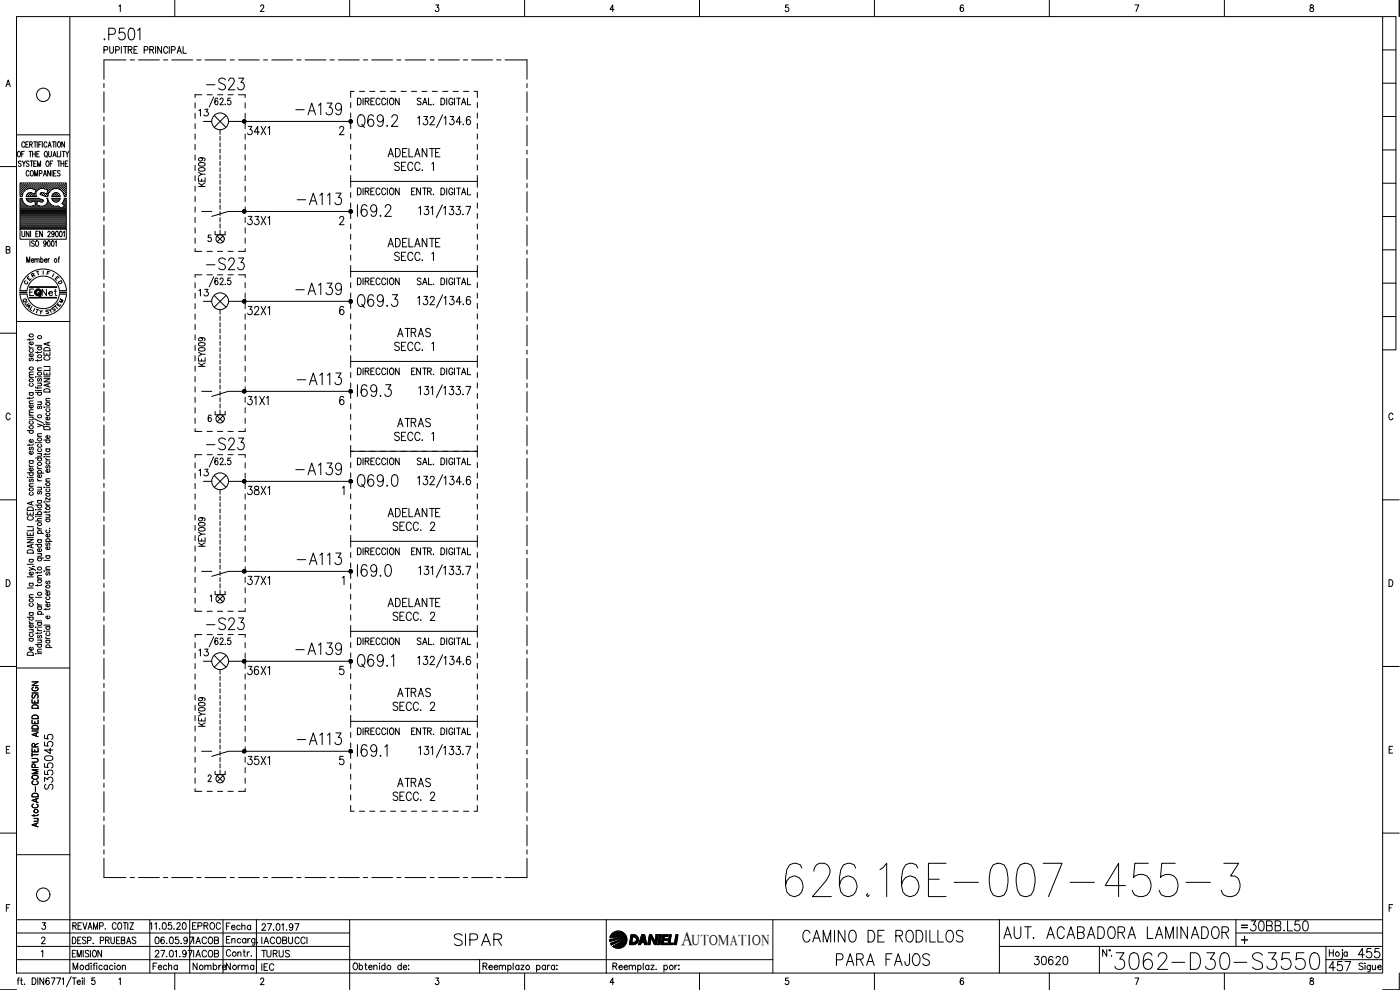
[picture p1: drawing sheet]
<svg xmlns="http://www.w3.org/2000/svg" width="420mm" height="297mm" viewBox="0 0 420 297" stroke-linecap="round" stroke-linejoin="round" font-family="sans-serif">
<defs><g id="words">
<text font-size="15" x="234.6" y="270.2">626.16E-007-455-3</text>
<text font-size="8.8" x="333.4" y="292.1">3062-D30-S3550</text>
<g font-size="7.5">
<text x="106.2" y="39.5">Q69.2</text>
<text x="106.2" y="93.5">Q69.3</text>
<text x="106.2" y="147.5">Q69.0</text>
</g>
<g font-size="7.1">
<text x="30" y="13.1">.P501</text>
<text x="60.7" y="28.2">-S23</text>
<text x="87.5" y="35.6">-A139</text>
<text x="87.8" y="62.8">-A113</text>
<text x="60.7" y="82.2">-S23</text>
<text x="87.5" y="89.6">-A139</text>
<text x="87.8" y="116.8">-A113</text>
<text x="60.7" y="136.2">-S23</text>
<text x="87.5" y="143.6">-A139</text>
<text x="87.8" y="170.7">-A113</text>
<text x="60.7" y="190.1">-S23</text>
<text x="87.5" y="197.6">-A139</text>
<text x="87.8" y="224.7">-A113</text>
<text x="135.1" y="285">SIPAR</text>
<text x="239.9" y="284">CAMINO DE RODILLOS</text>
<text x="300.2" y="282.9">AUT. ACABADORA LAMINADOR</text>
<text x="249.8" y="291">PARA FAJOS</text>
</g>
<g font-size="6.2">
<text x="16.9" y="238.1" transform="rotate(-90 16.9 238.1)">S3550455</text>
<text x="118.2" y="237.4">ATRAS</text>
<text x="373.9" y="280.5">30BB.L50</text>
<text x="397.6" y="292.5">457</text>
<text x="406.4" y="288.6">455</text>
</g>
<text font-size="5.9" x="204.4" y="283.4">A</text>
<g font-size="5.7">
<text x="73" y="41.6">34X1</text>
<text x="115.4" y="48.3">ADELANTE</text>
<text x="73" y="68.8">33X1</text>
<text x="115.4" y="75.1">ADELANTE</text>
<text x="73" y="95.6">32X1</text>
<text x="118.2" y="102.3">ATRAS</text>
<text x="73" y="122.8">31X1</text>
<text x="118.2" y="129.1">ATRAS</text>
<text x="73" y="149.6">38X1</text>
<text x="115.4" y="156.3">ADELANTE</text>
<text x="116.8" y="160.5">SECC. 2</text>
<text x="73" y="176.7">37X1</text>
<text x="115.4" y="183.1">ADELANTE</text>
<text x="116.8" y="187.3">SECC. 2</text>
<text x="73" y="203.6">36X1</text>
<text x="116.8" y="214.5">SECC. 2</text>
<text x="118.2" y="210.3">ATRAS</text>
<text x="73" y="230.7">35X1</text>
<text x="116.8" y="241.3">SECC. 2</text>
<text x="309" y="290.7">30620</text>
</g>
<g font-size="5.3">
<text x="58.6" y="36">13</text>
<text x="11.3" y="90">Net</text>
<text x="56.4" y="280.1">EPROC</text>
</g>
<g font-size="4.9">
<text x="58.6" y="90">13</text>
<text x="58.6" y="143.9">13</text>
<text x="58.6" y="197.9">13</text>
<text x="44.8" y="292.1">Fecha</text>
<text x="56.8" y="288.2">IACOB</text>
<text x="56.8" y="292.1">Nombre</text>
<text x="66.7" y="292.1">Norma</text>
<text x="77.3" y="288.2">TURUS</text>
</g>
<text font-size="4.4" x="207.6" y="283.4">UTOMATION</text>
<g font-size="4">
<text x="12.7" y="83.6">F</text>
<text x="6" y="86.4">C</text>
<text x="7.1" y="85.4">E</text>
<text x="16.2" y="86.4">D</text>
<text x="6.3" y="92.8">U</text>
<text x="6.7" y="93.8">A</text>
<text x="14.5" y="94.5">S</text>
<text x="16.6" y="92.1">M</text>
</g>
<g font-size="3.5">
<text x="5.6" y="91.7">Q</text>
<text x="371.5" y="279.4">=</text>
</g>
</g></defs>
<!-- layer: XR-FG100|CART -->
<g fill="none" stroke="#000" stroke-width=".3">
<path d="M5 5h410v287h-410zM21 5v287M35.7 1.8l.4-.3v2M52.5 .1v4.9M78.2 1.9l.2-.3 .5-.1 .3 .6-1.1 1.4h1.1M104.9 .1v4.9M130.8 1.5h.9l-.5 .7a.6 .6 0 0 1 .5 1 .6 .6 0 0 1-1.1-.1M157.4 .1v4.9M184.3 2.8h-1.2l.8-1.3v2M209.9 .1v4.9M236.6 1.5h-.8l-.1 .8a.63 .63 0 0 1 .9 0 .63 .63 0 0 1-.1 1 .63 .63 0 0 1-.9-.2M262.4 .1v4.9"/>
<path d="M289.1 1.8l-.3-.3a1.12 1.12 0 0 0-.1 2 .57 .57 0 0 0 .5-.9 .57 .57 0 0 0-1-.1v.3M314.9 .1v4.9M340.6 1.5h1.2l-.8 2M367.5 .1v4.9M393.3 1.6v.5a.72 .72 0 0 1 .8 .5 .72 .72 0 0 1-.3 .9 .64 .64 0 0 1-.7-.7 .64 .64 0 0 1 .8-.6l.3-.3-.1-.3zM415 5h3.9v100h-3.9M415 15h3.9M419.9 .1v4.9M1.8 26l.7-2 .6 2M2 25.3h.8M415 35h3.9M415 25h3.9"/>
<path d="M0 50h5M5 40.5h16M5.5 45.5l.1-.1a.86 .86 0 0 1 .6 .8 .86 .86 0 0 1-.6 .9 1.09 1.09 0 0 1-.1-1.6zM6.1 56.8h.1M6.1 56.2h.1M6.1 55.5h.1M6.1 57.4h.1M6.1 58.1h.1M6.1 58.7h.1M6.1 60h.5M6.1 59.6h.4M6.3 57.1h.1"/>
<path d="M6.3 56.5h.1M6.3 55.8h.1M6.3 55.2h.1M6.3 57.7h.1M6.3 58.4h.1M6.3 48.5l-.2-.2-.6 .2 .1 .4 .7 .6-.2 .4-.6-.2M6.4 55.1v.2M6.4 55.8v.1M6.4 56.4v.1M6.4 57.1v.1M6.4 57.7v.1M6.4 58.3v.1"/>
<path d="M6.5 46.2h.5M6.6 59.5h-.6v9.3h13.9v-9.3h-.6l-.7 1.5 .8 .8-1.2 .7M6.6 56.8h.2M6.6 56.2h.2M6.6 55.5h.2M6.6 57.4h.2M6.6 58.1h.1M6.7 59.5l.1 .7M6.7 48.3l.5 .8 .4-.8M6.7 55.4v.2M6.7 56.1v.1M6.7 56.7v.2"/>
<path d="M6.7 57.3v.2M6.7 58v.2M6.8 58.2l-.1 .8M6.9 57.1h.2M6.9 56.5h.1M6.9 55.8h.2M6.9 55.2h.2M7 55.1v.2M7 55.8v.1M7 57.1v.1M7.2 49.1v.8M7.2 56.8h.2"/>
<path d="M7.2 56.2h.2M7.2 55.5h.2M7.3 45.4h-.8v1.7M7.3 55.4v.2M7.3 56.1v.1M7.3 56.7v.2M7.4 43a.46 .46 0 0 0-.6-.5 .46 .46 0 0 0-.3 .7v.3a.47 .47 0 0 0 .3 .7 .47 .47 0 0 0 .6-.4M7.6 56.5h.1M7.6 55.8h.1M7.6 55.2h.1M7.7 55.1v.2M7.7 55.8v.1"/>
<path d="M7.7 56.4v.1M7.7 43.3h.5M7.8 59.5h3.8l1.2 .4M7.8 59h3.2M7.9 56.8h.1M7.9 56.2h.1M7.9 55.5h.1M7.9 59.5l.2 .6 .7 .5 1.6-.3 .3 1.2a2.7 2.7 0 0 1-2.8 .1l-.6-.5-.5-.9M8 55.4v.2M8 56.1v.1M8 56.7v.1M8 58.7l-.1 .3"/>
<path d="M8 58.7h.1M8 59.6h3.6M8.1 60h4.5M8.2 56.5h.1M8.2 55.8h.1M8.2 55.2h.1M8.2 58.4h.1M8.3 55.1v.2M8.3 55.8v.1M8.3 58.3v.1M8.5 42.5h-.8v1.7h.8M8.5 56.2h.2"/>
<path d="M8.5 55.5h.2M8.5 58.7h.2M8.6 58.1h.1M8.6 55.4v.2M8.6 56.1v.1M8.6 58v.2M8.6 58.6v.2M8.7 51.6a.46 .46 0 0 0-.5-.4 .46 .46 0 0 0-.4 .6l.3 .9 .3 .1 .3-.4M8.7 48.5l-.3-.2-.5 .2v.3l.8 .7-.3 .4-.5-.2M8.7 45.4h.8M8.8 56.5h.2M8.8 55.8h.2"/>
<path d="M8.8 55.2h.2M8.8 58.4h.2M8.9 43.3h.7l.1-.6-.8-.2v1.7M8.9 55.1v.2M8.9 55.8v.1M8.9 56.4v.1M8.9 58.3v.1M9.1 48.3h.8M9.1 45.4v1.7M9.1 56.2h.2M9.1 55.5h.2M9.1 58.1h.2"/>
<path d="M9.1 58.7h.2M9.2 55.4v.2M9.2 56.1v.1M9.2 58v.2M9.2 58.6v.2M9.3 43.3l.4 .9M9.3 51.3l.1-.1a.86 .86 0 0 1 .7 .8 .86 .86 0 0 1-.7 .8 1.2 1.2 0 0 1-.1-1.5zM9.5 56.5h.1M9.5 55.8h.1M9.5 55.2h.1M9.5 58.4h.1M9.5 48.3v1.6"/>
<path d="M9.6 55.1v.2M9.6 55.8v.1M9.6 58.3v.1M9.8 56.2h.1M9.8 55.5h.1M9.8 58.7h.1M9.8 46.2h.8M9.8 45.4v1.7M9.8 56.7l1 .3-.4 1.2-1.4-.4-.6 .3-.5 .5M9.9 56.7a2.52 2.52 0 0 0-3.1 1.5M9.9 55.4v.2M9.9 56.1v.1"/>
<path d="M9.9 58.1v.1M9.9 58.6v.2M10.1 56.5h.1M10.1 55.8h.1M10.1 55.2h.1M10.1 58.4h.1M10.1 49.1h.5M10.1 42.5h.8M10.2 55.1v.2M10.2 55.8v.1M10.2 56.4v.1M10.2 58.3v.1"/>
<path d="M10.4 52.8v-1.6l.4 1.6 .5-1.6v1.6M10.4 56.8h.2M10.4 56.2h.2M10.4 55.5h.2M10.4 58.7h.2M10.5 55.4v.2M10.5 56.1v.1M10.5 56.7v.1M10.5 58.6v.2M10.5 58.1h.1M10.5 42.5v1.7M10.6 45.4v1.7"/>
<path d="M10.8 56.5h.1M10.8 55.8h.1M10.8 55.2h.1M10.8 55.1v.2M10.8 55.8v.1M10.8 56.4v.1M10.8 57.1h.1M10.9 48.3h-.8v1.6h.8M11 56.8h.2M11 56.2h.2M11 55.5h.2M11 46.2h.5"/>
<path d="M11.1 55.4v.2M11.1 56.1v.1M11.1 56.7v.2M11.2 42.5v1.7M11.2 49.9v-1.6l.5 1.6 .5-1.6v1.6M11.4 56.5h.1M11.4 55.8h.1M11.4 55.2h.1M11.5 55.1v.2M11.5 55.8v.1M11.5 56.9a1.46 1.46 0 0 0-.5 2M11.6 43.3h.5"/>
<path d="M11.7 56.2h.2M11.7 55.5h.2M11.8 55.4v.2M11.8 56.1v.1M11.8 52.1l.8-.2-.1-.6-.7-.1v1.6M11.8 45.4h-.8v1.7h.8M12 56.5h.1M12 55.8h.1M12 55.2h.1M12.1 55.1v.2M12.1 55.8v.1M12.1 56.4v.1"/>
<path d="M12.1 58v.3l1.1 .4M12.3 57.9l-.2 .1M12.3 56.2h.2M12.3 55.5h.2M12.3 58.1h.2M12.4 42.5h-.8v1.7M12.4 55.4v.2M12.4 56.1v.1M12.4 58v.2M12.7 56.5h.1M12.7 55.8h.1M12.7 55.2h.1"/>
<path d="M12.7 58.4h.1M12.7 42.5v1.7M12.7 55.1v.2M12.7 55.8v.1M12.7 58.3v.1M12.8 59.9l.2 .4-.3 .3M13 56.2h.1M13 55.5h.1M13 58.1h.1M13 52.8l.5-1.6 .5 1.6M13 55.4v.2M13 56.1v.1"/>
<path d="M13 58v.2M13.2 52.3h.6M13.3 56.5h.1M13.3 55.8h.1M13.3 55.2h.1M13.3 58.4h.1M13.4 55.1v.2M13.4 55.8v.1M13.4 56.4v.1M13.4 58.3v.1M13.5 56.7a2.25 2.25 0 0 0-2 .2M13.5 56.7l.9 .3-.4 1.2-1.1-.4-.6 .1"/>
<path d="M13.6 56.2h.2M13.6 55.5h.2M13.6 58.7h.2M13.6 45.4a.86 .86 0 0 1 .6 .8 .86 .86 0 0 1-.6 .9 1.14 1.14 0 0 1 0-1.7zM13.7 55.4v.2M13.7 56.1v.1M13.7 58.6v.2M13.8 46.8l.4 .4M13.9 56.5h.1M13.9 55.8h.2M13.9 55.2h.2M13.9 58.4h.2"/>
<path d="M14 48.4l.1-.1a.86 .86 0 0 1 .7 .8 .86 .86 0 0 1-.7 .8 1.09 1.09 0 0 1-.1-1.5zM14 55.1v.2M14 55.8v.1M14 58.3v.1M14.1 59.5h.2a2.78 2.78 0 0 0 3.3 2.4l.7 .5M14.1 43a.46 .46 0 0 0-.6-.5 .46 .46 0 0 0-.3 .7l.2 .9 .4 .1 .3-.4M14.1 59.5a1.59 1.59 0 0 1-1.3 2.3M14.2 58.7h.1M14.2 56.8h.2M14.2 56.2h.2M14.2 55.5h.2M14.2 58.1h.2"/>
<path d="M14.3 55.4v.2M14.3 56.1v.1M14.3 56.7v.2M14.3 58v.2M14.4 57.4h.1M14.4 44.2l.5-1.7 .5 1.7M14.5 58.2a2.46 2.46 0 0 1 2.3-1.7 2.46 2.46 0 0 1 2.3 1.7M14.5 58.2l-.2 .8-1.1-.3M14.6 57.1h.1M14.6 56.5h.1M14.6 55.8h.1M14.6 55.2h.1"/>
<path d="M14.6 57.7h.1M14.6 45.4v1.4l.3 .3 .5-.3v-1.4M14.6 43.6h.6M14.6 55.1v.2M14.6 55.8v.1M14.6 56.4v.1M14.6 57.1v.1M14.9 56.8h.1M14.9 56.2h.1M14.9 55.5h.1M14.9 55.4v.2M14.9 56.1v.1"/>
<path d="M14.9 56.7v.2M15.1 49.1h.4M15.2 51.2v1.6l-.9-1.6v1.6M15.2 56.5h.1M15.2 55.8h.1M15.2 55.2h.1M15.3 55.1v.2M15.3 55.8v.1M15.5 56.2h.2M15.5 55.5h.2M15.6 56.7l-.1 .1M15.6 55.4v.2"/>
<path d="M15.6 56.1v.1M15.6 51.2v1.6M15.6 58.7v.3h2.4M15.7 59.6h2.2M15.7 42.5h.9M15.8 48.3h-.7v1.6M15.8 56.5h.2M15.8 55.8h.2M15.8 55.2h.2M15.8 60h2M15.9 47.1l.4-1.7 .5 1.7M15.9 55.1v.2"/>
<path d="M15.9 55.8v.1M15.9 56.4v.1M16 58.4h-.1M16.1 52h.5M16.1 46.5h.5M16.1 56.2h.2M16.1 55.5h.2M16.1 58.7h.2M16.1 42.5v1.7M16.2 55.4v.2M16.2 56.1v.1M16.2 58.1v.1"/>
<path d="M16.2 58.6v.2M16.3 58.1h.1M16.5 56.5h.1M16.5 55.8h.1M16.5 55.2h.1M16.5 58.4h.1M16.6 55.1v.2M16.6 55.8v.1M16.6 58.3v.1M16.8 56.2h.1M16.8 55.5h.1M16.8 58.1h.1"/>
<path d="M16.8 58.7h.1M16.8 42.5v1.7M16.8 51.2h-.7v1.6h.7M16.8 55.4v.2M16.8 56.1v.1M16.8 58v.2M16.8 58.6v.2M17.1 56.5h.1M17.1 55.8h.1M17.1 55.2h.1M17.1 58.4h.1M17.2 45.4v1.7h.7"/>
<path d="M17.2 55.1v.2M17.2 55.8v.1M17.2 56.4v.1M17.2 58.3v.1M17.2 48.3h.9M17.3 57.9l.7 .7M17.3 57.9h-.9l-.8 .7M17.4 56.2h.2M17.4 55.5h.2M17.4 58.7h.2M17.5 42.6l.1-.1a.86 .86 0 0 1 .6 .9 .86 .86 0 0 1-.6 .8 1.09 1.09 0 0 1-.1-1.6zM17.5 55.4v.2"/>
<path d="M17.5 56.1v.1M17.5 58.6v.2M17.7 48.3v1.6M17.7 56.5h.1M17.7 55.8h.2M17.7 55.2h.2M17.8 55.1v.2M17.8 55.8v.1M18 58.7l.1 .3M18 59.5h-2.4l.6 1 1.1 .1M18 51.4a.41 .41 0 0 0-.6-.2 .41 .41 0 0 0 0 .7l.5 .2a.42 .42 0 0 1-.1 .7 .42 .42 0 0 1-.6-.2M18 56.8h.2"/>
<path d="M18 56.2h.2M18 55.5h.2M18.1 59.5l-.3 .6-.5 .4M18.1 55.4v.2M18.1 56.1v.1M18.1 56.7v.2M18.2 45.4v1.7M18.3 49.1h.8M18.3 48.3v1.6M18.4 56.5h.1M18.4 55.8h.1M18.4 55.2h.1"/>
<path d="M18.5 57.1h.1M18.5 55.1v.2M18.5 55.8v.1M18.5 56.4v.1M18.7 56.8h.1M18.7 56.2h.1M18.7 55.5h.1M18.7 45.4h.8M18.8 57.3v.1M18.8 55.4v.2M18.8 56.1v.1M18.8 56.7v.2"/>
<path d="M19 57.1h.1M19 56.5h.1M19 55.8h.1M19 55.2h.1M19 57.7h.1M19.1 45.4v1.7M19.1 55.1v.2M19.1 55.8v.1M19.1 56.4v.1M19.1 57.1v.1M19.1 57.7v.1M19.1 58.2l.2 .8h.6v-4.1h-13.9v4.1h.6"/>
<path d="M19.1 48.3v1.6M19.3 56.8h.2M19.3 56.2h.2M19.3 55.5h.2M19.3 57.4h.2M19.3 58.1h.2M19.3 60h.5M19.3 42.5v1.7l-.8-1.7v1.7M19.3 58.7h.2M19.4 55.4v.2M19.4 56.1v.1M19.4 56.7v.2"/>
<path d="M19.4 57.3v.2M19.4 58v.2M19.4 58.6v.2M19.4 59.6h.4M19.6 49.1h.5M19.6 57.1h.2M19.6 56.5h.1M19.6 55.8h.2M19.6 55.2h.2M19.6 57.7l.1 .1M19.6 58.4h.2M19.7 45.4l.5 .8 .5-.8"/>
<path d="M19.7 55.1v.2M19.7 55.8v.1M19.7 57.1v.1M19.7 58.3v.1M20.2 46.2v.9M20.4 48.3h-.8v1.6h.8M415 55h3.9M415 45h3.9M1.9 74.9l.9-.1 .1-.6-1-.2v2l1-.2 .1-.5-.4-.4M6 68.8v3h13.9v-3M6.1 64.4h13.7M6.1 64.1h13.7"/>
<path d="M6.1 63.8h13.7M6.1 63.4h13.7M6.1 63.1h13.7M6.1 62.8h13.7M6.1 62.5h12.1M6.1 62.2h11.7M6.1 61.9h2.3M6.1 61.5h1.6M6.1 61.2h1.2M6.1 60.9h.9M6.1 60.6h.7M6.1 60.3h.6"/>
<path d="M6.1 64.7h13.7M6.1 65.1h13.7M6.1 65.3h13.7M6.1 65.7h13.7M6.1 66h13.7M6.1 66.3h13.7M6.1 66.6h13.7M6.1 67h13.7M6.1 67.3h13.7M6.1 67.6h13.7M6.1 67.9h13.7M6.1 68.2h13.7"/>
<path d="M6.1 68.5h13.7M6.6 69.4v1.2l.3 .4 .5-.2v-1.4M8 78.7v-1.6l.5 1.6 .4-1.6v1.6M8.4 60.3h1.7M8.7 69.4v1.6l-.8-1.6v1.6M9 72.2v1.7M9.2 69.4v1.6M9.4 78.1h.7l-.1-.4a.48 .48 0 0 0-.6 .5 .48 .48 0 0 0 .6 .4l.1-.1M9.8 61.9h2.1M10.3 72.5a.41 .41 0 0 0-.7-.2 .41 .41 0 0 0 .1 .7l.4 .1a.44 .44 0 0 1 .1 .7 .44 .44 0 0 1-.6 .1l-.1-.2M10.5 77.9l.3-.3 .2 .1 .1 1M10.5 77.6v1.1"/>
<path d="M10.5 60.3h.7M10.6 60.6h.5M10.7 60.9h.3M10.7 61.5h.3M10.8 70.2h.4M10.8 61.2h.2M10.9 72.3l.1-.1a.82 .82 0 0 1 .6 .9 .82 .82 0 0 1-.7 .8l-.3-.6zM11.1 77.9l.3-.3 .3 .1 .1 1M11.5 69.4h-.7v1.6h.7M11.6 60.3h1.3M12.2 77.8l.2-.1a.48 .48 0 0 1 .6 .5 .48 .48 0 0 1-.6 .4l-.2-.1M12.2 77.1v1.6"/>
<path d="M12.6 60.6l-1.3-.3-.3 1.2 1.8 .4M12.7 69.4v1.6l-.8-1.6v1.6M13.3 61.9h2.8M13.3 78.1h.8l-.2-.4a.48 .48 0 0 0-.6 .5 .48 .48 0 0 0 .6 .4l.2-.1M13.8 61.5h1.6M13.8 72.8l-.2 .4a.45 .45 0 0 1-.5-.4 .45 .45 0 0 1 .5-.5 .84 .84 0 0 1 .4 1 .84 .84 0 0 1-.8 .6l-.1-.2M14.1 61.2h.9M14.2 60.9h.5M14.3 60.6h.2M14.4 69.8a.38 .38 0 0 1 .4-.4 .38 .38 0 0 1 .2 .6l-.7 1h.8M14.4 60.3h.1M14.4 72.3l.2-.1a.96 .96 0 0 1 0 1.7l-.4-.7z"/>
<path d="M14.4 77.6v1.1M14.9 77.6l-.5 .5M15.6 72.3l.2-.1a.96 .96 0 0 1 0 1.7h-.2l-.2-.7zM16.1 60.3h1.4M16.3 69.9l-.2 .4a.46 .46 0 0 1-.6-.4 .46 .46 0 0 1 .6-.4 .85 .85 0 0 1 .3 .9 .85 .85 0 0 1-.8 .6l-.1-.2M16.6 72.6l.3-.4v1.7M16.8 69.5l.2-.1a.96 .96 0 0 1 0 1.6l-.4-.7zM17.4 77.6h.4M17.9 77.1l-.3 .3v1.3M18 69.5l.2-.1a.96 .96 0 0 1 0 1.6h-.2l-.2-.7zM18.3 62.5h1.5M18.8 60.9h1"/>
<path d="M18.9 62.2h.9M18.9 61.2h.9M19 69.7l.3-.3v1.6M19 60.6h.8M19.2 61.5h.6M19.2 60.3h.6M19.5 61.9h.3M415 75h3.9M415 65h3.9M0 100h5M5 96.5h16M5.9 87.7h2.1v.1h-2.1z"/>
<path d="M6 88.2a7 7 0 0 0 7 6.5 7 7 0 0 0 7-6.5M6 87.2a7 7 0 0 1 7-6.5 7 7 0 0 1 7 6.5M8.1 88.2a4.9 4.9 0 0 0 4.9 4.4 4.9 4.9 0 0 0 4.8-4.4M8.1 87.2a4.9 4.9 0 0 1 4.9-4.4 4.9 4.9 0 0 1 4.8 4.4M8.9 89.2h8.1M8.9 89.4h8.1M8.9 86.2h8.1M8.9 86h8.1M9 89.3h7.9M9 86.1h7.9M10.1 86.7h-1.2v2M10.9 92.8l.7 .2"/>
<path d="M11.9 93.1l.4 .5 .4-.4M12.3 93.6l-.1 .6M415 95h3.9M415 84.9h3.9M8.8 103.8v.4l.5 .2M8.8 101.6v.5M8.8 119.2v.5M8.8 117.8h1.2M8.8 113.2h1.2M8.8 104.4h1.2M9.1 117.8l-.3 .2a.54 .54 0 0 0 .6 .7 .54 .54 0 0 0 .3-.9M9.1 115a.56 .56 0 0 0 .2 1 .56 .56 0 0 0 .7-.7l-.3-.3"/>
<path d="M9.1 107.5l-.3 .3v.4h.4l.3-.6 .2-.1 .3 .3-.3 .5M9.1 104.8l-.3 .2a.54 .54 0 0 0 .6 .7 .54 .54 0 0 0 .3-.9M9.7 106.2a.53 .53 0 0 1 .1 .7 .53 .53 0 0 1-.7 .1 .53 .53 0 0 1-.2-.8h.4v.8M9.7 102.6l.2 .1a.54 .54 0 0 1-.5 .8 .54 .54 0 0 1-.5-.9h.4v.8M10 119.1l-.3 .4h-1.5M10 112.4l-1.2 .1v.3l.3 .4M10 111.6l-1.2 .1v.3l.3 .4M10 101.5l-.3 .4h-1.5M10.7 117.2h.1zM10.7 116.1l.1 .3h1.7M10.7 113.1h.1zM10.7 117.7h1.8"/>
<path d="M10.7 103.6h1.8M11.3 113.1h1.2M11.3 105.5v.5M11.3 107.9v.5M11.3 116.1v.6M11.3 117.2h1.2M11.3 115h1.2M11.3 111.2h1.2M11.3 104.1h1.2M11.6 117.7l-.3 .2a.54 .54 0 0 0 .6 .7 .54 .54 0 0 0 .3-.9M11.6 113.6l-.3 .3v.4h.4l.3-.6 .2-.1 .3 .3-.3 .5M11.6 104.1a.56 .56 0 0 0 .2 1 .56 .56 0 0 0 .7-.7l-.3-.3"/>
<path d="M12.1 115l.4 .3-.1 .4-1.1 .1M12.5 110.4h-1.2v.4l.3 .4M12.5 107.8l-.4 .4h-1.4M12.5 105.4l-.4 .4h-1.4M13.2 113.6h1.8l-1.8 1h1.8M13.2 111.6v.9h1.8v-.9M13.2 105.7v.9h1.8v-.9M13.2 113.1h1.8M13.2 110h1.8M13.3 116.9a1.01 1.01 0 0 1 1.1-.2 1.01 1.01 0 0 1 .6 .9h-1.8zM13.3 104.5a.99 .99 0 0 1 1.1-.2 .99 .99 0 0 1 .6 1h-1.8zM13.6 107a.55 .55 0 0 0-.4 .7 .55 .55 0 0 0 .7 .4h.4a.54 .54 0 0 0 .7-.4 .54 .54 0 0 0-.4-.7"/>
<path d="M14.1 106v.6M14.1 111.9v.6M14.4 102.9v.7M14.4 115.2v.7M15 119.5l-1.1 .1-.1 .4 .3 .3M15 115l-1.8 .6 1.8 .5M15 110.3v.9h-1.8M15 102.6l-1.8 .6 1.8 .6M3 124.4a.63 .63 0 0 0-.7-.5 .63 .63 0 0 0-.5 .8v.5a.63 .63 0 0 0 .5 .8 .63 .63 0 0 0 .7-.5M8.2 129.2h1.8M8.8 139.4v.4l.5 .2M8.8 138.2h1.2"/>
<path d="M8.8 133.3v.5M8.8 125.2h1.2M8.8 124.6h1.2M8.8 121.1h1.2M9.1 138.2l-.3 .1a.54 .54 0 0 0 .6 .8 .54 .54 0 0 0 .3-.9M9.1 134.2l-.3 .3v.4h.4l.3-.6 .2-.1 .3 .3-.3 .5M9.1 129.2a.56 .56 0 0 0 .2 .9 .56 .56 0 0 0 .7-.6l-.3-.3M9.1 126.4l-.3 .2a.54 .54 0 0 0 .6 .7 .54 .54 0 0 0 .3-.9M9.7 125.2l.3 .3-.1 .4-1.1 .1M9.7 135.5a.52 .52 0 0 1 0 .7 .52 .52 0 0 1-.7 0 .52 .52 0 0 1-.1-.7h.4v.8M9.7 131.9a.53 .53 0 0 1 .1 .7 .53 .53 0 0 1-.7 0 .53 .53 0 0 1-.2-.7h.4v.8M9.7 121.5a.53 .53 0 0 1 .1 .7 .53 .53 0 0 1-.7 .1 .53 .53 0 0 1-.2-.7l.4-.1v.9"/>
<path d="M10 133.2l-.3 .3h-1.5M10 123.8l-1.2 .1v.3l.3 .4M10 123h-1.2v.4l.3 .4M10 120.3h-1.2v.4l.3 .4M10.3 125.7l2.8 1.3M10.7 132.8h.1zM10.7 137.4h1.8M11.3 127.2l1.2 .4-1.2 .5M11.3 136.1h1.2M11.3 132.8h1.2M11.3 130.9h1.2M11.3 120.6h1.2"/>
<path d="M11.6 137.4l-.3 .2a.54 .54 0 0 0 .6 .7 .54 .54 0 0 0 .3-.9M11.6 134.6a.56 .56 0 0 0 .2 1 .56 .56 0 0 0 .7-.7l-.3-.3M11.6 133.3a.56 .56 0 0 0 .2 1 .56 .56 0 0 0 .7-.7l-.3-.3M11.6 121.8l-.3 .3v.4h.4l.3-.6 .2-.1 .3 .3-.3 .5M12.1 136.1l.4 .4-.1 .3-1.1 .1M12.1 120.6l.4 .3-.1 .4-1.1 .1M12.5 130.1l-1.2 .1v.3l.3 .4M12.5 127.6l.6 .3v.3M13.2 137h.1zM13.2 122.1h.1zM13.2 132h1.8M13.3 128.2a1.01 1.01 0 0 1 1.1-.2 1.01 1.01 0 0 1 .6 .9h-1.8z"/>
<path d="M13.3 127.5h.1M13.8 137.4l.5 .6M13.8 126.4l.5 .5M13.8 136v.5M13.8 138h1.2M13.8 137h1.2M13.8 134.7h1.2M13.8 127.4h1.2M13.8 126.9h1.2M13.8 122.1h1.2M13.8 120.3h1.2M14.1 139.7l-.3 .3 .1 .4h.3l.3-.6 .2-.1 .3 .3-.3 .4"/>
<path d="M14.1 138.4l-.2 .2a.51 .51 0 0 0 .6 .7 .51 .51 0 0 0 .2-.9M14.1 134.7l-.2 .2a.51 .51 0 0 0 .6 .6 .51 .51 0 0 0 .2-.8M14.1 132l-.2 .2a.52 .52 0 0 0 .5 .7 .52 .52 0 0 0 .3-.9M14.1 123.9a.54 .54 0 0 0 0 .9 .54 .54 0 0 0 .8-.3l.1-.4-.3-.2M14.1 122.6l-.2 .2a.52 .52 0 0 0 .5 .7 .52 .52 0 0 0 .3-.9M14.7 130.7l.2 .1a.53 .53 0 0 1-.5 .8 .53 .53 0 0 1-.4-.8l.3-.1v.9M14.7 125.1a.5 .5 0 0 1 .1 .7 .5 .5 0 0 1-.7 .1 .5 .5 0 0 1-.1-.7l.3-.1v.9M15 136l-.1 .3h-1.7M418 124.4a.63 .63 0 0 0-.7-.5 .63 .63 0 0 0-.5 .8v.5a.63 .63 0 0 0 .5 .8 .63 .63 0 0 0 .7-.5M0 150h5M8.2 159.7v.9h1.8v-.9M8.2 153.6v.9h1.8v-.9"/>
<path d="M8.2 143.2h.1zM8.2 158h1.8M8.2 141.8h1.8M8.3 152.4a.99 .99 0 0 1 1.1-.2 .99 .99 0 0 1 .6 .9h-1.8zM8.6 155a.56 .56 0 0 0-.4 .6 .56 .56 0 0 0 .6 .5h.5a.56 .56 0 0 0 .7-.5 .56 .56 0 0 0-.4-.6M8.8 145.9h1.2M8.8 143.2h1.2M8.8 140h1.2M9.1 147.7l-.3 .2a.54 .54 0 0 0 .6 .7 .54 .54 0 0 0 .3-.9M9.1 143.7l-.3 .3v.5h.4l.3-.7 .2-.1 .3 .3-.3 .6M9.1 141.8l-.3 .2a.54 .54 0 0 0 .6 .7 .54 .54 0 0 0 .3-.9M9.1 154v.5"/>
<path d="M9.4 150.7v.7M9.7 140.4a.53 .53 0 0 1 .1 .8 .53 .53 0 0 1-.7 0 .53 .53 0 0 1-.2-.7l.4-.1v.9M10 158.4v.8h-1.8M10 150.4l-1.8 .6 1.8 .6M10 145.1l-1.2 .1v.4l.3 .3M10.7 154.9h.1zM10.7 152.9h.1zM10.7 151.5h1.8M10.7 156.3h1.8M10.7 154.4h1.8M11.3 158.1v.3l.5 .3M11.3 143.7v.3l.5 .3"/>
<path d="M11.3 140v.4l.5 .2M11.3 146.2h1.2M11.3 158.7h1.2M11.3 154.9h1.2M11.3 152.9h1.2M11.3 150.1h1.2M11.3 144.3h1.2M11.3 142h1.8M11.3 140.6h1.2M11.6 154.4l-.3-.2a.54 .54 0 0 1 .6-.7 .54 .54 0 0 1 .3 .9M11.6 151.5l-.3 .2a.54 .54 0 0 0 .6 .7 .54 .54 0 0 0 .3-.9M11.6 150.1l-.3 .2a.54 .54 0 0 0 .6 .7 .54 .54 0 0 0 .3-.9"/>
<path d="M11.6 147.5l-.3 .2v.5h.4l.3-.7h.2l.3 .2-.3 .5M11.6 142l-.3-.2a.56 .56 0 0 1 .6-.7 .56 .56 0 0 1 .5 .7l-.2 .2M12.1 146.2l.4 .4-.1 .3-1.1 .1M12.2 142.4a.5 .5 0 0 1 .1 .7 .5 .5 0 0 1-.7 .1 .5 .5 0 0 1-.1-.7l.3-.1v.9M12.5 155.6h-1.2v.4l.3 .3M13.2 150.6h.1zM13.2 146.2h.1zM13.8 151l.1 .4 .4 .2M13.8 153.4v.5M13.8 155.7h1.2M13.8 154.5h1.2M13.8 151.6h1.2"/>
<path d="M13.8 150.6h1.2M13.8 148.1h1.2M13.8 146.2h1.2M13.8 144.4h1.2M14.1 159l-.2 .2a.52 .52 0 0 0 .5 .7 .52 .52 0 0 0 .3-.9M14.1 155.7l-.2 .2a.52 .52 0 0 0 .5 .7 .52 .52 0 0 0 .3-.9M14.1 148.1l-.2 .1a.52 .52 0 0 0 .5 .7 .52 .52 0 0 0 .3-.8M14.1 146.7l-.2 .1a.52 .52 0 0 0 .5 .8 .52 .52 0 0 0 .3-.9M14.6 154.5l.4 .3-.1 .3-1.1 .1M14.7 140.9a.5 .5 0 0 1 .1 .7 .5 .5 0 0 1-.7 0 .5 .5 0 0 1-.1-.6l.3-.1v.8M14.9 158.4l-.1 .1M15 153.3l-.1 .3-1.7 .1"/>
<path d="M15 149.3v.8l-1.2-.8v.8M15 143.6l-1.1 .1-.1 .3 .3 .4M415 150h4.9M1.9 173.9a1.03 1.03 0 0 1 1.1 1 1.03 1.03 0 0 1-1.1 1.1zM8.2 161.8h1.8l-1.8 1h1.8M8.2 176.4h1.8M8.2 173.1h1.8M8.2 169.3h1.8M8.2 161.2h1.8M8.3 165.2a1.01 1.01 0 0 1 1.1-.2 1.01 1.01 0 0 1 .6 1h-1.8zM8.8 170.3l1.2 .4-1.2 .4M8.8 179.2h1.2"/>
<path d="M8.8 175h1.2M8.8 167.8h1.2M9.1 175l-.3 .2a.54 .54 0 0 0 .6 .7 .54 .54 0 0 0 .3-.9M9.1 167.8l-.3 .2a.54 .54 0 0 0 .6 .7 .54 .54 0 0 0 .3-.9M9.1 160v.6M9.4 163.5v.7M9.7 171.6a.53 .53 0 0 1 .1 .8 .53 .53 0 0 1-.7 0 .53 .53 0 0 1-.2-.7l.4-.1v.9M9.9 169.9l.4 .1M10 178.4l-1.2 .1v.3l.3 .4M10 170.7l.6 .3v.2M10 163.3l-1.8 .6 1.8 .6M10.7 179.2h1.8"/>
<path d="M10.7 163.4h1.8M11.3 171.6v.5M11.3 175.4v.5M11.3 174h1.2M11.3 173.5h1.2M11.3 167.4h1.8M11.3 166.1h1.2M11.3 162h1.2M11.3 160h1.8M11.6 174l-.3 .1a.54 .54 0 0 0 .6 .8 .54 .54 0 0 0 .3-.9M11.6 167.4l-.3 .1a.54 .54 0 0 0 .6 .8 .54 .54 0 0 0 .3-.9M11.6 163.4a.56 .56 0 0 0 .2 .9 .56 .56 0 0 0 .7-.7l-.3-.2"/>
<path d="M11.6 162l-.3 .1a.54 .54 0 0 0 .6 .8 .54 .54 0 0 0 .3-.9M11.6 160a.56 .56 0 0 1 .2-.9 .56 .56 0 0 1 .7 .7l-.3 .2M12.1 166.1l.4 .4-.1 .3-1.1 .1M12.2 164.7a.51 .51 0 0 1 0 .7 .51 .51 0 0 1-.7 0 .51 .51 0 0 1 0-.7h.3v.8M12.5 175.3l-.4 .4h-1.4M12.5 172.7h-1.2v.4l.3 .4M12.5 171.5l-.4 .4h-1.4M13.2 171.3h.1zM13.2 168.1h1.8M13.8 176.8l.5 .6M13.8 177.4h1.2M13.8 171.3h1.2"/>
<path d="M13.8 170.8h1.2M13.8 166.7h1.2M13.8 162.5h1.8M14.1 179.1l-.2 .1a.52 .52 0 0 0 .5 .7 .52 .52 0 0 0 .3-.8M14.1 174.4l-.3 .2 .3 .5 .4-.7h.4l.1 .4-.3 .3M14.1 171.8l-.3 .3 .3 .5 .4-.7h.4l.1 .4-.3 .3M14.1 166.7l-.2 .2a.51 .51 0 0 0 .6 .7 .51 .51 0 0 0 .2-.9M14.1 162.9l-.3 .3 .1 .4h.3l.3-.6 .2-.1 .3 .3-.3 .4M14.1 162.5l-.2-.2a.52 .52 0 0 1 .5-.7 .52 .52 0 0 1 .3 .9M14.7 177.8l.2 .1a.54 .54 0 0 1-.5 .7 .54 .54 0 0 1-.5-.7l.4-.1v.8M14.7 164.1l.2 .1a.54 .54 0 0 1-.5 .7 .54 .54 0 0 1-.5-.7l.4-.1v.8M14.7 160.3a.5 .5 0 0 1 .1 .6 .5 .5 0 0 1-.7 .1 .5 .5 0 0 1-.1-.7h.3v.8"/>
<path d="M15 170l-1.1 .1-.1 .4 .3 .3M416.9 173.9a1.03 1.03 0 0 1 1.1 1 1.03 1.03 0 0 1-1.1 1.1zM0 200h5M8.2 185.2h1.8M8.3 195.9a.99 .99 0 0 1 1.1-.3 .99 .99 0 0 1 .6 1h-1.8zM8.8 186.4v.4l.5 .2M8.8 191.5h1.2M8.8 188.9h1.2M8.8 187h1.2M8.8 183.8h1.2M9.1 191.5a.56 .56 0 0 0 .2 1 .56 .56 0 0 0 .7-.7l-.3-.3M9.1 190.1l-.3 .2a.54 .54 0 0 0 .6 .8 .54 .54 0 0 0 .3-1"/>
<path d="M9.1 185.2l-.3 .1a.54 .54 0 0 0 .6 .8 .54 .54 0 0 0 .3-.9M9.1 183.8l-.3 .2a.54 .54 0 0 0 .6 .7 .54 .54 0 0 0 .3-.9M9.1 181l-.3 .2a.54 .54 0 0 0 .6 .7 .54 .54 0 0 0 .3-.9M9.7 188.9l.3 .4-.1 .3-1.1 .1M9.7 194.2a.53 .53 0 0 1 .1 .7 .53 .53 0 0 1-.7 .1 .53 .53 0 0 1-.2-.7l.4-.1v.9M9.7 187.4a.53 .53 0 0 1 .1 .8 .53 .53 0 0 1-.7 0 .53 .53 0 0 1-.2-.7l.4-.1v.9M10.7 196.1h.1zM10.7 188.2h.1zM10.7 193.4h1.8M10.7 186.3h1.8M11.3 188.6v.4l.5 .2M11.3 181v.3l.5 .3"/>
<path d="M11.3 196.1h1.2M11.3 195.6h1.2M11.3 192.1h1.2M11.3 189.7v.5M11.3 189.2h1.2M11.3 188.2h1.2M11.3 186.8h1.2M11.3 184.3h1.8M11.3 182.1h1.2M11.3 181.6h1.2M11.6 193.4a.56 .56 0 0 0 .2 .9 .56 .56 0 0 0 .7-.6l-.3-.3M11.6 190.7l-.3 .3v.4h.4l.3-.7h.2l.3 .3-.3 .5"/>
<path d="M11.6 186.8a.56 .56 0 0 0 .2 .9 .56 .56 0 0 0 .7-.6l-.3-.3M11.6 184.3a.56 .56 0 0 1 .2-.9 .56 .56 0 0 1 .7 .6l-.3 .3M11.6 182.1l-.3 .1a.54 .54 0 0 0 .6 .8 .54 .54 0 0 0 .3-.9M12.1 192.1l.4 .3-.1 .4-1.1 .1M12.5 194.8l-1.2 .1v.3l.3 .4M12.5 189.6l-.4 .4h-1.4M13.2 189.4h.1zM13.2 187.6h1.8M13.8 191.1l.5 .5M13.8 180.2l.5 .6M13.8 194.3h1.8M13.8 192.1h1.2"/>
<path d="M13.8 191.6h1.2M13.8 189.4h1.2M13.8 188h1.2M13.8 182.6v.4M13.8 180.8h1.2M14.1 194.3l-.2-.1a.52 .52 0 0 1 .5-.8 .52 .52 0 0 1 .3 .9M14.1 192.1a.54 .54 0 0 0 0 .9 .54 .54 0 0 0 .8-.3l.1-.3-.3-.3M14.1 189.9a.56 .56 0 0 0 .2 .9 .56 .56 0 0 0 .7-.7l-.3-.2M14.1 188l-.2 .2a.51 .51 0 0 0 .6 .7 .51 .51 0 0 0 .2-.9M14.7 184.8l.2 .1a.54 .54 0 0 1-.5 .8 .54 .54 0 0 1-.5-.8l.4-.1v.9M14.7 181.2l.2 .2a.53 .53 0 0 1-.5 .7 .53 .53 0 0 1-.5-.7l.4-.2v.9M15 182.5l-.1 .3h-1.7"/>
<path d="M415 200h4.9M5 200.4h16M9.6 216.1v1h1.8v-1M9.6 209.9v1h1.8v-1M9.6 204.6h1.8l-1.8 1.1h1.8M9.6 219.3h1.8M9.6 207.9h1.8M9.7 218a.98 .98 0 0 1 1.2-.3 .98 .98 0 0 1 .5 1h-1.8zM9.7 214.9a.98 .98 0 0 1 1.2-.3 .98 .98 0 0 1 .5 1h-1.8zM9.7 211.8a1 1 0 0 1 1.1-.3 1 1 0 0 1 .6 1h-1.8zM9.9 208.4l-.3 .4 .1 .5h.6l.3-.8 .6-.1 .2 .4-.2 .7M10 206.1a.59 .59 0 0 0-.4 .7 .59 .59 0 0 0 .7 .5h.4a.59 .59 0 0 0 .7-.6 .59 .59 0 0 0-.7-.6v.4"/>
<path d="M10.5 210.3v.6M10.5 216.5v.6M11.4 219.8l-1.8 .6 1.8 .7M1.9 224.9h.7M3 223.9h-1.1v2.1h1.1M9.6 227.6h1.3l.5 .4-.2 .6-1.6 .1M9.6 224.6v1h1.8M9.6 226.4h1.8M9.6 225.9v1.1M9.7 238.3a.98 .98 0 0 1 1.2-.3 .98 .98 0 0 1 .5 1.1h-1.8zM9.7 232.9a.91 .91 0 0 1 1.1-.3 .91 .91 0 0 1 .5 .9 .91 .91 0 0 1-1 .4 .91 .91 0 0 1-.6-1zM10 234.3a.59 .59 0 0 0-.4 .7 .59 .59 0 0 0 .7 .4h.4a.59 .59 0 0 0 .7-.4 .59 .59 0 0 0-.4-.7"/>
<path d="M10.5 224.1l-.1-.9-.6-.1-.2 1h1.8M10.5 230.3v-1h-.7l-.2 1h1.8M10.8 239.8v.8M11.4 239.6l-1.8 .5 1.8 .7M11.4 230.9h-1.8l1.8 .6-1.8 .6h1.8M416.9 224.9h.6M418 223.9h-1.1v2.1h1.1M0 250h5M5 256.4h16M10 241.2a.59 .59 0 0 0-.4 .7 .59 .59 0 0 0 .7 .5h.4a.59 .59 0 0 0 .7-.4 .59 .59 0 0 0-.4-.8M10.2 245.6h1.2M10.2 244.4v.5"/>
<path d="M10.8 247.1v.8M11.1 245.6l.3 .3-.1 .4-1.1 .1M11.4 246.9l-1.8 .6 1.8 .6M11.4 244.3l-.3 .4h-1.5M415 250h4.9M1.9 272.4h.7M3 271.4h-1.1v2.1M5 276h410M5 279.9h99.9M45 276v16M56.9 276v16M66.9 276v16"/>
<path d="M77 276v16M104.9 276v21M181.9 276v16M183.9 280h3.3M184 279.9h3M184.2 279.7h2.6M184.5 279.6h2.1M184.9 279.4h1.2M231.9 276v16M299.9 276v16M370.9 279.9h44.1M416.9 272.4h.6"/>
<path d="M418 271.4h-1.1v2.1M0 297h5M5 284h99.9M5 287.9h226.9M5.2 294.1h.6M5.8 293.4l-.3 .1-.1 .3v1.6M6.2 294.1h.5M6.4 293.4v1.6l.1 .3 .3 .1M7.4 295.2l.1 .1M9.7 293.4a1.01 1.01 0 0 1 1.1 1 1.01 1.01 0 0 1-1.1 1zM11.3 293.4v2M13.1 293.4v2l-1.1-2v2"/>
<path d="M14.7 293.7l-.4-.3a1.11 1.11 0 0 0-.6 1 1.11 1.11 0 0 0 .7 1 .57 .57 0 0 0 .4-.9 .57 .57 0 0 0-1 0v.3M15.4 293.4h1.1l-.8 2M17 293.4h1.2l-.8 2M18.6 293.8l.4-.4v2M21.4 293l-1.5 3.1M21.7 293.4h1.2M22.3 293.4v2M23.2 294.6h.9v-.1a.53 .53 0 0 0-.7-.4 .53 .53 0 0 0-.2 .7l.4 .6 .5-.3M24.7 293.4v.2zM24.7 294.1v1.3M25.3 293.4v2M28.4 293.4h-.8v.8a.61 .61 0 0 1 .8 .1 .61 .61 0 0 1 0 .9 .61 .61 0 0 1-.9-.2"/>
<path d="M35.7 293.8l.4-.4v2M52.5 292v5M78.2 293.9l.3-.5 .5 .1 .2 .3-.2 .7-.9 .9h1.1M130.8 293.4h.9l-.5 .8a.59 .59 0 0 1 .5 .9 .59 .59 0 0 1-1.1-.1M143.9 287.9v4.1M157.4 292v5M182.9 282h1.8M183 282.1h1.3M183 282.3h.8M183 282.4h.3M183 281.8h2.3M183 281.2h4.7"/>
<path d="M183.1 281h4.9M183.2 280.9h4.7M183.2 283.1l.3 .4M183.2 280.8h4.7M183.3 283.2h.9M183.3 280.7h4.5M183.3 283.3h.6M183.4 280.5h4.3M183.4 283.5h.2M183.5 280.4h4.1M183.5 282.9h1.2M183.6 280.2h3.9"/>
<path d="M183.6 280.2a2.57 2.57 0 0 1 4.4 .9l-2 .3-.2-.2h-2.7zM183.7 280.1h3.7M183.9 282.8h1.1M183.9 284h3.2M184.1 281.7h1.7M184.1 283.9h3.2M184.1 284.2h2.8M184.2 282.6h1.1M184.3 294.8h-1.2l.8-1.4v2M184.3 283.7h3.1M184.4 284.3h2.3M184.5 283.1h-1.3l3.2-1.2 .2 .2-3.1 1.4"/>
<path d="M184.5 283.6h3M184.6 282.5h1M184.7 283.5h2.9M184.7 284.4h1.7M185 282.4h.9M185 283.3h2.7M185 281.6h1.1M185.3 283.2h2.5M185.4 282.3h.8M185.5 283.1h2.4M185.7 282.9h2.3M185.8 282.1h.6"/>
<path d="M185.9 281.3h.7M185.9 282.8h2.1M186 281.5l.1 .1-3.1 .9v-.6M186 281.5l-3.1 .4M186.1 282h.4M186.2 282.6h1.8M186.2 281.6l1.2-.1-1 .3zM186.3 281.7h.4M186.4 281.6h.7M186.4 282.5h1.7M186.6 282.4h1.5M186.7 282.1h1.4"/>
<path d="M186.8 282.3h1.3M186.9 282h1.2M186.9 281.3h.3M186.9 281.5h.3M187.1 281.8h1M187.4 281.7h.7M187.6 281.5h.5M187.7 281.6h.4M188 281.3h.1M188 281.3l-1.4 .8M188.1 281.3a2.61 2.61 0 0 1-1.1 2.8 2.61 2.61 0 0 1-3.1-.1l3-1.7-.3-.2M188.9 283.3h1.8"/>
<path d="M188.9 283.1h2.2M188.9 283.2h2M189 282.9h2.2M189 282.6h.6M189 282.8h2.3M189.1 282.4h.6M189.1 282.5h.5M189.1 282.1h.6M189.1 282.3h.6M189.1 282h.6M189.1 281.8h.6M189.2 281.7h.6"/>
<path d="M189.2 281.6h.6M189.2 281.5h.6M189.2 281.3h.6M189.3 281.2l1.1-.1a.78 .78 0 0 1 .6 .8 .78 .78 0 0 1-.6 .8h-.8l.3-1.5M189.3 281h2M189.3 280.9h1.9M189.3 280.8h1.8M189.4 280.7h1.4M189.4 280.5h1.2M190.4 280.4h-1l-.5 3h1.5M190.4 280.4a1.5 1.5 0 0 1 1.2 1.5 1.5 1.5 0 0 1-1.2 1.5M190.5 281.2h.9"/>
<path d="M190.6 282.6h.8M190.7 281.3h.8M190.8 282.5h.7M190.8 281.5h.7M190.9 282.4h.6M190.9 281.6h.7M191 282.3h.6M191 282h.6M191 281.8h.6M191 281.7h.6M191 282.1h.6M191.6 283.3h.7"/>
<path d="M191.7 283.2h.6M191.7 283.1h.7M191.8 282.9h.6M191.8 282.8h2.2M191.9 282.6h2M191.9 282.5h2M191.9 282.4h2M192 282.3h.6M192.1 282.1h.6M192.1 282h.6M192.2 281.8h.5M192.2 281.7h.6"/>
<path d="M192.2 281.6h.6M192.3 281.5h.6M192.3 281.3h.7M192.4 281.2h1.2M192.4 281h1.2M192.4 280.9h1.1M192.5 280.8h1M192.5 280.7h1M192.6 280.5h.9M192.6 280.4h.9l.6 3h-.6l-.2-.6h-.9l-.2 .6h-.6zM193 281.2l.3 1.1h-.7zM193 281.5h.7"/>
<path d="M193 281.3h.6M193.1 281.6h.6M193.1 281.8h.7M193.1 281.7h.6M193.2 282h.6M193.2 282.1h.6M193.2 282.3h.6M193.4 282.9h.6M193.4 283.1h.6M193.4 283.2h.7M193.5 283.3h.6M194.4 283.3h.7"/>
<path d="M194.5 283.1h.6M194.5 283.2h.6M194.5 282.8h.7M194.5 282.9h.6M194.6 282.5h.6M194.6 282.6h.6M194.6 282.4h.6M194.6 282.1h.7M194.6 282.3h.6M194.7 282h.6M194.7 281.8h.6M194.7 281.7h.6"/>
<path d="M194.7 281.6h.7M194.8 281.5h.6M194.8 281.3h1.2M194.8 281.2h1.1M194.8 281h1M194.9 280.9h.8M194.9 280.8h.8M194.9 280.7h.7M194.9 280.4h.6l1.1 2.2 .3-2.2h.6h-.6h.6l-.5 3h-.6l-1-2.1-.3 2.1h-.7zM195.5 281.5h.5M195.5 281.6h.6M195.6 280.5h-.7l-.5 2.9"/>
<path d="M195.6 281.7h.5M195.7 281.8h.5M195.7 282h.6M195.8 282.1h.5M195.9 282.3h.5M195.9 282.4h.6M196 282.5h1.2M196 282.6h1.1M196.1 282.8h1M196.2 282.9h.9M196.3 283.1h.8M196.3 283.2h.8"/>
<path d="M196.4 283.3h.7M196.6 282.3h.6M196.6 282.4h.6M196.6 282h.7M196.6 282.1h.7M196.7 281.8h.6M196.7 281.7h.6M196.7 281.6h.7M196.8 281.5h.6M196.8 281.3h.6M196.8 281.2h.6M196.8 281h.6"/>
<path d="M196.8 280.9h.6M196.8 280.8h.7M196.9 280.7h.6M197.4 283.2h.7M197.4 283.3h.7M197.5 283.1h.6M197.5 282.8h.7M197.5 282.9h.6M197.6 282.5h.6M197.6 282.6h.6M197.6 282.3h.6M197.6 282.4h.6"/>
<path d="M197.7 282h.6M197.7 282.1h.5M197.7 281.8h.6M197.7 281.7h.6M197.7 281.6h.6M197.7 281.5h.7M197.8 281.3h.6M197.8 281.2h.6M197.8 281h.7M197.8 280.9h.7M197.9 280.8h.6M197.9 280.4h.6l-.5 3h-.6z"/>
<path d="M197.9 280.7h.6M197.9 280.5h.6M198.5 283.2h1.6M198.5 283.3h1.6M198.5 282.9h.6M198.5 283.1h1.6M198.5 282.6h.6M198.5 282.8h.6M198.6 282.4h.6M198.6 282.5h.5M198.6 282.3h.6M198.7 282h1.6"/>
<path d="M198.7 282.1h1.6M198.7 281.8h1.6M198.7 281.7h1.6M198.8 281.6h.5M198.8 281.5h.5M198.8 281.3h.5M198.8 281.2h.5M198.8 281h.6M198.8 280.9h1.6M198.9 280.8h1.6M198.9 280.7h1.6M198.9 280.4h1.6l-.1 .6h-1l-.1 .7h1l-.1 .5h-1l-.1 .7h1l-.1 .5h-1.6z"/>
<path d="M198.9 280.5h1.6M200.4 283.2h1.7M200.4 283.3h1.7M200.5 282.9h.5M200.5 283.1h1.6M200.5 282.6h.6M200.5 282.8h.6M200.6 282.4h.6M200.6 282.5h.5M200.6 282.1h.6M200.6 282.3h.6M200.7 282h.5"/>
<path d="M200.7 281.8h.6M200.7 281.7h.6M200.7 281.6h.6M200.7 281.5h.6M200.8 281.3h.5M200.8 281.2h.5M200.8 281h.6M200.8 280.9h.6M200.9 280.8h.5M200.9 280.7h.5M200.9 280.4h.6l-.5 2.5h1.1l-.1 .5h-1.6zM200.9 280.5h.6"/>
<path d="M202.4 283.3h.6M202.4 283.2h.6M202.4 282.9h.7M202.4 283.1h.6M202.5 282.6h.6M202.5 282.8h.6M202.5 282.4h.7M202.5 282.5h.6M202.6 282.1h.6M202.6 282.3h.6M202.6 282h.6M202.6 281.8h.6"/>
<path d="M202.6 281.7h.6M202.6 281.6h.7M202.7 281.5h.6M202.7 281.3h.6M202.7 281.2h.7M202.7 281h.7M202.8 280.9h.6M202.8 280.8h.6M202.8 280.7h.7M202.9 280.4h.6l-.5 3h-.6zM202.9 280.5h.6M209.9 292v5"/>
<path d="M236.6 293.4h-.8l-.1 .9a.63 .63 0 0 1 .9 0 .63 .63 0 0 1-.1 .9 .63 .63 0 0 1-.9-.2M262.4 292v5M289.1 293.7l-.3-.3a1.12 1.12 0 0 0-.1 2 .56 .56 0 0 0 .6-.5 .56 .56 0 0 0-.5-.6 .56 .56 0 0 0-.6 .5M299.9 284h115.1M314.9 292v5M329.9 284v8M340.6 293.4h1.2l-.8 2M367.5 292v5M373.5 280.9v2.2M393.3 293.5v.6a.72 .72 0 0 1 .8 .4 .72 .72 0 0 1-.3 .9 .64 .64 0 0 1-.7-.6 .64 .64 0 0 1 .8-.6l.3-.3-.1-.4zM397.9 287.9h17.1M419.9 292v5h-4.9"/>
<circle cx="13" cy="28.5" r="2.01"/>
<circle cx="16.7" cy="78.1" r=".49"/>
<circle cx="9.3" cy="110.6" r=".57"/>
<circle cx="9.3" cy="100.6" r=".58"/>
<circle cx="9.3" cy="114.1" r=".57"/>
<circle cx="11.8" cy="101.1" r=".58"/>
<circle cx="11.8" cy="112.1" r=".57"/>
<circle cx="11.8" cy="106.9" r=".57"/>
<circle cx="9.3" cy="128.2" r=".57"/>
<circle cx="11.8" cy="124.9" r=".58"/>
<circle cx="11.8" cy="131.8" r=".57"/>
<circle cx="11.8" cy="139.2" r=".57"/>
<circle cx="14.3" cy="121.2" r=".56"/>
<circle cx="9.3" cy="146.8" r=".58"/>
<circle cx="11.8" cy="157.3" r=".57"/>
<circle cx="14.3" cy="145.3" r=".57"/>
<circle cx="14.3" cy="152.4" r=".57"/>
<circle cx="11.8" cy="170.6" r=".57"/>
<circle cx="11.8" cy="178.1" r=".57"/>
<circle cx="14.3" cy="176" r=".57"/>
<circle cx="9.3" cy="180.1" r=".57"/>
<circle cx="10.8" cy="243.4" r=".58"/>
<circle cx="13" cy="268.4" r="2.01"/>
</g>
<!-- layer: CART -->
<g fill="none" stroke="#000" stroke-width=".3">
<path d="M9.6 216.1v1h1.8v-1M9.6 209.9v1h1.8v-1M9.6 204.6h1.8l-1.8 1.1h1.8M9.6 219.3h1.8M9.6 207.9h1.8M9.7 218a.98 .98 0 0 1 1.2-.3 .98 .98 0 0 1 .5 1h-1.8zM9.7 214.9a.98 .98 0 0 1 1.2-.3 .98 .98 0 0 1 .5 1h-1.8zM9.7 211.8a1 1 0 0 1 1.1-.3 1 1 0 0 1 .6 1h-1.8zM9.9 208.4l-.3 .4 .1 .5h.6l.3-.8 .6-.1 .2 .4-.2 .7M10 206.1a.59 .59 0 0 0-.4 .7 .59 .59 0 0 0 .7 .5h.4a.59 .59 0 0 0 .7-.6 .59 .59 0 0 0-.7-.6v.4M10.5 210.3v.6M10.5 216.5v.6"/>
<path d="M11.4 219.8l-1.8 .6 1.8 .7M9.6 227.6h1.3l.5 .4-.2 .6-1.6 .1M9.6 224.6v1h1.8M9.6 226.4h1.8M9.6 225.9v1.1M9.7 238.3a.98 .98 0 0 1 1.2-.3 .98 .98 0 0 1 .5 1.1h-1.8zM9.7 232.9a.91 .91 0 0 1 1.1-.3 .91 .91 0 0 1 .5 .9 .91 .91 0 0 1-1 .4 .91 .91 0 0 1-.6-1zM10 234.3a.59 .59 0 0 0-.4 .7 .59 .59 0 0 0 .7 .4h.4a.59 .59 0 0 0 .7-.4 .59 .59 0 0 0-.4-.7M10.5 224.1l-.1-.9-.6-.1-.2 1h1.8M10.5 230.3v-1h-.7l-.2 1h1.8M10.8 239.8v.8M11.4 239.6l-1.8 .5 1.8 .7"/>
<path d="M11.4 230.9h-1.8l1.8 .6-1.8 .6h1.8M10 241.2a.59 .59 0 0 0-.4 .7 .59 .59 0 0 0 .7 .5h.4a.59 .59 0 0 0 .7-.4 .59 .59 0 0 0-.4-.8M10.2 245.6h1.2M10.2 244.4v.5M10.8 247.1v.8M11.1 245.6l.3 .3-.1 .4-1.1 .1M11.4 246.9l-1.8 .6 1.8 .6M11.4 244.3l-.3 .4h-1.5M78.7 277.6l.1-.4 .5-.1 .4 .6-1.1 1.4h1.2M80.3 277.1h1.2l-.9 2M82.1 279h.1M83.1 277.2l.4-.1a1.22 1.22 0 0 1 0 2h-.1a1.37 1.37 0 0 1-.3-1.9z"/>
<path d="M84.5 277.5l.5-.4v2M86 279h.1M87.9 277.8a.59 .59 0 0 1-.7 .5 .59 .59 0 0 1-.5-.7 .59 .59 0 0 1 .7-.5 1.17 1.17 0 0 1 0 2l-.5-.2M88.5 277.1h1.2l-.8 2M12.4 285.5l.4-.4v2M21.7 286.1h.6M22.7 285.1h-1v2h1M23.2 287.1v-2l.5 2 .7-2v2M25 285.1v2M26.7 285.4l-.4-.3-.6 .1v.6l.9 .6 .1 .5-.4 .2-.7-.2M27.1 285.1v2M28 285.2a.94 .94 0 0 1 1 .6 .94 .94 0 0 1-.2 1.1l-.3 .2a1.09 1.09 0 0 1-.8-.8 1.09 1.09 0 0 1 .3-1.1z"/>
<path d="M30.5 285.1v2l-1.1-2v2M46.6 285.6l.2-.4 .5-.1 .4 .6-1.2 1.4h1.3M48.3 285.1h1.1l-.8 2M51.1 285.2l.4-.1a1.22 1.22 0 0 1 0 2l-.4-.1-.3-.7zM52.5 285.5l.5-.4v2M55.9 285.8a.59 .59 0 0 1-.7 .5 .59 .59 0 0 1-.5-.7 .59 .59 0 0 1 .7-.5 1.17 1.17 0 0 1 0 2l-.5-.2M78.6 281.2v2M79.2 283.2l.7-2 .7 2M79.2 290.1h.7M79.5 282.5h.8M80.3 289.2h-1.1v2h1.1M82.2 289.6a.67 .67 0 0 0-.8-.4 .67 .67 0 0 0-.5 .7v.5a.67 .67 0 0 0 .5 .7 .67 .67 0 0 0 .8-.4"/>
<path d="M82.4 281.6a.67 .67 0 0 0-.8-.4 .67 .67 0 0 0-.5 .7v.5a.67 .67 0 0 0 .5 .7 .67 .67 0 0 0 .8-.4M83.3 281.2h.1a1 1 0 0 1 .9 1 1 1 0 0 1-.9 1 1.24 1.24 0 0 1-.1-2zM84.8 282.1l1.1-.1v-.7l-1.1-.1v2l1.1-.1 .1-.6-.4-.4M86.6 281.2v1.4l.5 .6 .6-.3 .1-1.7M89.8 281.6a.65 .65 0 0 0-.8-.4 .65 .65 0 0 0-.5 .7v.5a.65 .65 0 0 0 .5 .8 .65 .65 0 0 0 .8-.5M91.6 281.6a.65 .65 0 0 0-.8-.4 .65 .65 0 0 0-.5 .7v.5a.65 .65 0 0 0 .5 .8 .65 .65 0 0 0 .8-.5M92.1 281.2v2M373.5 280.9v2.2"/>
<circle cx="10.8" cy="243.4" r=".58"/>
</g>
<!-- layer: XR-FG100|CART-ES -->
<g fill="none" stroke="#000" stroke-width=".3">
<path d="M69 276.9h-1.1v2.1M69.5 278.2h1l-.1-.4a.6 .6 0 0 0-.8 .1 .6 .6 0 0 0 .1 .8 .6 .6 0 0 0 .8 0M72.1 277.9a.58 .58 0 0 0-.9 0 .58 .58 0 0 0 0 .8 .58 .58 0 0 0 .9 0M72.6 278l.4-.4 .4 .1 .1 1.3M72.6 276.9v2.1M75.2 277.9a.58 .58 0 0 0-.8 0 .58 .58 0 0 0 0 .8 .58 .58 0 0 0 .8 0M75.2 277.6v1.4M21.9 290.9v-1.9l.7 1.9 .7-1.9v1.9M26.7 289.9a.6 .6 0 0 0-.9-.1 .6 .6 0 0 0 0 .9 .6 .6 0 0 0 .9-.1M26.7 289v1.9M27.3 289v.1zM27.3 289.6v1.3"/>
<path d="M27.9 289.6h.6M28.6 289h-.3l-.1 .3v1.6M29 289v.1zM29 289.6v1.3M30.7 289.9a.58 .58 0 0 0-.9-.1 .58 .58 0 0 0 0 .9 .58 .58 0 0 0 .9-.1M32.2 289.9a.58 .58 0 0 0-.8-.1 .58 .58 0 0 0 0 .9 .58 .58 0 0 0 .8-.1M32.2 289.6v1.3M33.9 289.9a.6 .6 0 0 0-.9-.1 .6 .6 0 0 0 0 .9 .6 .6 0 0 0 .9-.1M34.5 289v.1zM34.5 289.6v1.3M36.7 290l.4-.4 .4 .1 .1 1.2M36.7 289.6v1.3"/>
<path d="M69 281h-1.1v1.9h1.1M69.2 285.4a.65 .65 0 0 0-.8-.5 .65 .65 0 0 0-.5 .8v.5a.65 .65 0 0 0 .5 .7 .65 .65 0 0 0 .8-.4M69.6 282l.4-.4 .4 .1 .1 1.2M69.6 281.6v1.3M71.4 286l.4-.4 .4 .1 .1 1.2M71.4 285.6v1.3M72.2 281.9a.58 .58 0 0 0-.8-.1 .58 .58 0 0 0 0 .9 .58 .58 0 0 0 .8-.1M73 285.6h.6M73.2 284.9v1.6l.1 .3 .4 .1M73.8 281.9a.6 .6 0 0 0-.9-.1 .6 .6 0 0 0 0 .9 .6 .6 0 0 0 .9-.1M73.8 281.6v1.3M74.2 285.6v1.3"/>
<path d="M74.4 281.6v1.3M74.9 285.6l-.4 .1-.3 .5M75.1 281.6l-.5 .1-.2 .5M76.5 281.6l-.1 1.8-.2 .2-.5-.1M76.5 281.9a.58 .58 0 0 0-.8-.1 .58 .58 0 0 0 0 .9 .58 .58 0 0 0 .8-.1M106.1 289.2l.4-.2a1 1 0 0 1 .8 .9 1 1 0 0 1-.8 1l-.5-.7zM107.8 289.9a.58 .58 0 0 1 .9-.1 .58 .58 0 0 1 0 .9 .58 .58 0 0 1-.9-.1M107.8 289v1.9M109.5 289.6h.6M109.7 289v1.6l.1 .3h.4M110.7 290.2h1l-.1-.4a.58 .58 0 0 0-.8 .1 .58 .58 0 0 0 .1 .8 .58 .58 0 0 0 .8-.1M112.2 290l.4-.4 .5 .1 .1 1.2"/>
<path d="M112.2 289.6v1.3M113.8 289h.2zM113.9 289.6v1.3M115.5 289.9a.58 .58 0 0 0-.8-.1 .58 .58 0 0 0 0 .9 .58 .58 0 0 0 .8-.1M115.5 289v1.9M120.4 289.9a.6 .6 0 0 0-.8-.1 .6 .6 0 0 0 0 .9 .6 .6 0 0 0 .8-.1M120.4 289v1.9M121 290.2h1v-.4a.58 .58 0 0 0-.8 .1 .58 .58 0 0 0 0 .8 .58 .58 0 0 0 .8-.1M122.6 289.6v.2zM122.6 290.7v.2zM144.9 289.9l1.1-.1v-.7l-1.1-.1v1.9M145.5 289.9l.6 1"/>
<path d="M146.7 290.2h1.1l-.1-.4a.6 .6 0 0 0-.8 .1 .6 .6 0 0 0 0 .8 .6 .6 0 0 0 .9-.1M148.3 290.2h1l-.1-.4a.58 .58 0 0 0-.8 .1 .58 .58 0 0 0 .1 .8 .58 .58 0 0 0 .8-.1M149.8 290l.4-.4 .5 .1v1.2M149.8 289.6v1.3M150.7 290l.5-.4 .4 .1 .1 1.2M152.4 289.9a.58 .58 0 0 1 .8-.1 .58 .58 0 0 1 0 .9 .58 .58 0 0 1-.8-.1M152.4 289.6v2M154 289v1.9M155.7 289.9a.58 .58 0 0 0-.8-.1 .58 .58 0 0 0 0 .9 .58 .58 0 0 0 .8-.1M155.7 289.6v1.3M156.3 289.6h1l-1 1.3h1M161 289.9a.6 .6 0 0 1 .9-.1 .6 .6 0 0 1 0 .9 .6 .6 0 0 1-.9-.1"/>
<path d="M161 289.6v2M163.7 289.9a.58 .58 0 0 0-.8-.1 .58 .58 0 0 0 0 .9 .58 .58 0 0 0 .8-.1M163.7 289.6v1.3M164.3 289.6v1.3M165 289.6l-.5 .1-.2 .5M166.5 289.9a.58 .58 0 0 0-.9-.1 .58 .58 0 0 0 0 .9 .58 .58 0 0 0 .9-.1M166.5 289.6v1.3M167.1 289.6v.2zM167.1 290.7v.2zM183.9 289.9l1.1-.1v-.7l-1.1-.1v1.9M184.5 289.9l.6 1M185.8 290.2h1l-.1-.4a.58 .58 0 0 0-.8 .1 .58 .58 0 0 0 .1 .8 .58 .58 0 0 0 .8-.1"/>
<path d="M187.3 290.2h1l-.1-.4a.58 .58 0 0 0-.8 .1 .58 .58 0 0 0 .1 .8 .58 .58 0 0 0 .8-.1M188.8 290l.5-.4 .4 .1 .1 1.2M188.8 289.6v1.3M189.8 290l.4-.4 .4 .1 .1 1.2M191.4 289.9a.58 .58 0 0 1 .8-.1 .58 .58 0 0 1 0 .9 .58 .58 0 0 1-.8-.1M191.4 289.6v2M193 289v1.9M194.7 289.9a.58 .58 0 0 0-.8-.1 .58 .58 0 0 0 0 .9 .58 .58 0 0 0 .8-.1M194.7 289.6v1.3M195.3 289.6h1l-1 1.3h1M196.9 290.7l.1 .2M199.3 289.9a.6 .6 0 0 1 .8-.1 .6 .6 0 0 1 0 .9 .6 .6 0 0 1-.8-.1"/>
<path d="M199.3 289.6v2M202.5 289.6v1.3M203.2 289.6l-.4 .1-.3 .5M203.8 289.6v.2zM203.8 290.7v.2zM400.1 284.9v2M402.8 285h.2zM409.1 289.2l-.5-.2-.8 .2 .2 .5 1 .5-.1 .7h-.6l-.5-.3M409.7 289.6v1.3M411.3 289.6l-.1 1.8-.3 .2-.4-.1M411.3 289.9a.58 .58 0 0 0-.9-.1 .58 .58 0 0 0 0 .9 .58 .58 0 0 0 .9-.1M411.9 289.6v1.3h.5l.4-.3"/>
<path d="M412.8 289.6v1.3M413.5 290.2h1l-.1-.4a.58 .58 0 0 0-.8 .1 .58 .58 0 0 0 .1 .8 .58 .58 0 0 0 .8-.1"/>
<circle cx="24.6" cy="290.2" r=".64"/>
<circle cx="35.6" cy="290.2" r=".64"/>
<circle cx="70.3" cy="286.2" r=".64"/>
<circle cx="116.7" cy="290.2" r=".64"/>
<circle cx="158.4" cy="290.2" r=".64"/>
<circle cx="201.5" cy="290.2" r=".64"/>
</g>
<!-- layer: 0 -->
<g fill="none" stroke="#000" stroke-width=".3">
<path d="M31.2 15l1-.1 .1-.7-1.1-.2v2M32.9 14l.1 1.7 .4 .3 .6-.3v-1.7M34.7 15l1-.1v-.8l-1-.1v2M36.4 14v2M37.6 14v2M37.8 18h-6.6v5.8M38.5 14.9l1-.1v-.6l-1-.2v2M39.1 18h1.2M39.1 14.9l.5 1.1M41.2 14h-1v2h1M41.6 18h6.2M43.3 15l.9-.1 .1-.7-1-.2v2"/>
<path d="M45 14.9l.9-.1 .1-.6-1-.2v2M45.6 14.9l.5 1.1M46.7 14v2M48.5 14v2l-1.2-2v2M49.1 18h1.2M50.3 14.5a.63 .63 0 0 0-.7-.5 .63 .63 0 0 0-.5 .7v.5a.63 .63 0 0 0 .5 .8 .63 .63 0 0 0 .7-.5M50.8 14v2M51.4 15l1-.1 .1-.7-1.1-.2v2M51.6 18h6.2M53.2 16l.6-2 .6 2M53.4 15.3h.8M54.9 14v2h1"/>
<path d="M59.1 18h1.2M61.6 18h6.2M69.1 18h1.2M71.6 18h6.2M79.1 18h1.2M81.6 18h6.2M89.1 18h1.2M91.6 18h6.2M99.1 18h1.2M101.6 18h6.2M109.1 18h1.2M111.6 18h6.2"/>
<path d="M119.1 18h1.2M121.6 18h6.2M129.1 18h1.2M131.6 18h6.2M139.1 18h1.2M141.6 18h6.2M149.1 18h1.2M151.6 18h6.6v5.8M31.2 25v1.3M31.2 27.5v6.3M31.2 35v1.3M31.2 37.5v6.3"/>
<path d="M58.5 37.1v1.5M64.1 29.1l-1.3 3M64.3 34.7l3.5 3.5M65.4 29.7l-.5-.3a1.22 1.22 0 0 0 .1 2 .59 .59 0 0 0 .4-.7 .59 .59 0 0 0-.7-.4l-.2 .5M66 29.9l.2-.4a.54 .54 0 0 1 .8 .2 .54 .54 0 0 1-.2 .8l-.8 .9h1.1M66 38.9v1.4M67.6 31.2v.2M67.8 34.7l-3.5 3.5M68.5 36.4h36.7M69.2 29.4h-.8l-.1 .9a.6 .6 0 0 1 .9 0 .6 .6 0 0 1-.1 .9 .6 .6 0 0 1-.8-.1M73.6 30.8v1.6M73.6 34v1.5"/>
<path d="M101.9 38.5l.3-.5a.69 .69 0 0 1 .9 .3 .69 .69 0 0 1-.2 .9l-1 1.2h1.4M106.3 27.4h-1.1v1.8M107.3 29.4a1 1 0 0 1 1.1 1 1 1 0 0 1-1.1 1zM107.9 27.4h1.5M109 29.4v2M109.6 30.4l1-.1 .1-.7-1.1-.2v2M110.2 30.4l.5 1M111 27.4h1.5M111.3 30.4h.6M112.4 29.4h-1.1v2M114 29.9a.61 .61 0 0 0-.7-.4 .61 .61 0 0 0-.4 .7v.5a.61 .61 0 0 0 .4 .7 .61 .61 0 0 0 .7-.4M114.1 27.4h1.6"/>
<path d="M115.7 29.9a.61 .61 0 0 0-.7-.4 .61 .61 0 0 0-.4 .7v.5a.61 .61 0 0 0 .4 .7 .61 .61 0 0 0 .7-.4M116.2 29.4v2M117.1 29.7l.3-.3a1.01 1.01 0 0 1 .8 1 1.01 1.01 0 0 1-.8 1l-.5-.7zM117.2 27.4h1.6M119.8 29.4v2l-1.1-2v2M120.4 27.4h1.5M123.5 27.4h1.6M125.3 35.4l.6-.4v2.5M126.4 29.7l-.5-.3-.7 .3 .2 .5 1 .6a.61 .61 0 0 1-.5 .6 .61 .61 0 0 1-.7-.3M126.6 27.4h1.5M126.8 31.4l.7-2 .6 2M127.1 30.8h.8"/>
<path d="M127.2 35h1.1l-.6 .9a.76 .76 0 0 1 .6 1.1 .76 .76 0 0 1-1.3-.1M128.6 29.4v2h1M129.1 35.5l.4-.5h.6l.2 .4-.3 .9-1 1.2h1.4M129.7 27.4h1.6M130.1 31.2l.1 .2M132.3 29.4a1.01 1.01 0 0 1 1.2 1 1.01 1.01 0 0 1-1.2 1zM132.8 27.4h1.6M132.8 34.4l-1.8 3.9M133.3 35.4l.5-.4v2.5M134.1 29.4v2M135.1 35h1.1l-.6 .9a.76 .76 0 0 1 .6 1.2 .76 .76 0 0 1-1.3-.2M135.9 29.9a.63 .63 0 0 0-.7-.5 .63 .63 0 0 0-.5 .8v.5a.63 .63 0 0 0 .6 .8 .63 .63 0 0 0 .6-.8h-.4"/>
<path d="M136 27.4h1.5M136.4 29.4v2M137 29.4h1.2M137.6 29.4v2M138.4 36.6h-1.5l1-1.6v2.5M138.5 31.4l.6-2 .7 2M138.7 30.8h.9M139 37.2v.3l.1-.2M139.1 27.4h1.6M140.3 29.4v2h1M141.1 35.3v-.3h-.6a1.48 1.48 0 0 0-.5 2.1 .68 .68 0 0 0 1 .1 .68 .68 0 0 0 0-1 .68 .68 0 0 0-1 .1v.3M142.2 27.4h1.1v1.8"/>
<path d="M143.3 30.8v1.5M143.3 33.9v1.6M143.3 37v1.6M158.2 25v1.3M158.2 27.5v6.3M158.2 35v1.3M158.2 37.5v6.3M31.2 45v1.3M31.2 47.5v6.3M31.2 55v1.3M31.2 57.5v6.3M58.5 40.2v1.6"/>
<path d="M58.5 43.3v1.6M58.5 46.5v1.5M58.5 49.6v1.6M58.5 52.7v1.6M58.5 55.8v1.6M58.5 59v1.5M59.6 53.3v1h2v-1M59.6 51.7l.9 .6-.9 .6M59.6 56h2M59.6 54.8l1.3 1.2M59.6 50.5l1.1-.2 .5 .1 .4 .3a1.09 1.09 0 0 1-1 .7 1.09 1.09 0 0 1-1-.7zM59.6 49l1.1-.2h.5l.4 .4a1.09 1.09 0 0 1-1 .7 1.09 1.09 0 0 1-1-.7z"/>
<path d="M60.2 47.3a.52 .52 0 0 1 .4 .7 .52 .52 0 0 1-.8 .2 .52 .52 0 0 1 .1-.8l.3-.1a.95 .95 0 0 1 1.4 .6l-.3 .3M60.5 53.7v.6M60.5 52.3h1.1M61.6 54.8l-1.2 .8M66 40.9v1.3M66 42.8v1.3M66 44.7v1.2M66 46.6v1.2M66 48.4v1.3M66 50.3v1.2M66 52.2v1.3M66 54v1.3"/>
<path d="M66 56v1.2M66 57.8v1.2M66 59.7v1.2M73.6 43.3v1.6M73.6 46.5v1.5M73.6 49.6v1.6M73.6 52.7v1.6M73.6 55.8v1.6M73.6 59v1.5M105.2 43.3v1.6M105.2 46.4v1.5M105.2 49.5v1.6"/>
<path d="M105.2 52.6v3.6M105.2 54.4h38.1M107.3 56.4a1.02 1.02 0 0 1 1.1 1 1.02 1.02 0 0 1-1.1 1zM109 56.4v2M109.6 57.4l1-.1 .1-.7-1.1-.2v2M110.2 57.4l.5 1M111.3 57.4h.6M112.4 56.4h-1.1v2h1.1M114 56.9a.61 .61 0 0 0-.7-.5 .61 .61 0 0 0-.4 .8v.5a.61 .61 0 0 0 .4 .7 .61 .61 0 0 0 .7-.5M115.7 56.9a.61 .61 0 0 0-.7-.5 .61 .61 0 0 0-.4 .8v.5a.61 .61 0 0 0 .4 .7 .61 .61 0 0 0 .7-.5M116.2 56.4v2M117.2 56.5l.2-.1a1.04 1.04 0 0 1 .8 1 1.04 1.04 0 0 1-.8 1 1.24 1.24 0 0 1-.2-1.9z"/>
<path d="M119.8 56.4v2l-1.1-2v2M119.8 49.1a.7 .7 0 0 0-.8-.4 .7 .7 0 0 0-.5 .8l1.1 .6 .2 .7a.86 .86 0 0 1-1.4 0M121.8 48.7h-1.3v2.5h1.3M123.5 57.4h.7M123.9 49.3a.73 .73 0 0 0-1.1-.5 1.62 1.62 0 0 0 .2 2.4l.6-.1 .3-.5M124.6 56.4h-1.1v2h1.1M126 49.3a.71 .71 0 0 0-1.1-.5 1.58 1.58 0 0 0 .2 2.4l.6-.1 .3-.5M126.2 56.4v2l-1.1-2v2M126.7 51l-.1 .1h.2M126.8 56.4h1.2M127.4 56.4v2M128.3 57.4l1-.1 .1-.7-1.1-.2v2"/>
<path d="M128.9 57.4l.6 1M129.6 49.2l.5-.5v2.5M130.1 58.2v.2l.1-.1M132.3 56.4a1.03 1.03 0 0 1 1.2 1 1.03 1.03 0 0 1-1.2 1zM134.1 56.4v2M135.9 56.9a.63 .63 0 0 0-.7-.5 .63 .63 0 0 0-.5 .8v.5a.63 .63 0 0 0 .6 .8 .63 .63 0 0 0 .6-.8h-.4M136.4 56.4v2M137 56.4h1.2M137.6 56.4v2M138.5 58.4l.6-2 .7 2M138.7 57.8h.9M140.3 56.4v2h1"/>
<path d="M143.3 40.2v1.5M143.3 43.3v1.6M143.3 46.4v1.5M143.3 49.5v1.6M143.3 52.6v3.6M143.3 57.8v1.5M158.2 45v1.3M158.2 47.5v6.3M158.2 55v1.3M158.2 57.5v6.3M31.2 65v1.3M31.2 67.5v6.3"/>
<path d="M31.2 75v1.3M31.2 77.5v6.3M58.5 62.1v1.6M58.5 65.2v1.6M58.5 68.4v1.5M58.5 71.4v1.6M60.5 63.4h3M63.3 70.5h-.8v.9a.59 .59 0 0 1 .8 0 .59 .59 0 0 1-.1 .9 .59 .59 0 0 1-.8-.2M64.6 69.4v1h3v-1M65.2 70.8l1.7 1.8M66 61.5v1.3M66 63.4v1.3"/>
<path d="M66 65.3v1.3M66 67.2v1.2M66 69.1v1.3M66.9 70.8l-1.7 1.8M73.6 62.1v1.6M73.6 71.4v1.6M101.9 65.5l.3-.4a.69 .69 0 0 1 .9 .2 .69 .69 0 0 1-.2 .9l-1 1.2h1.4M105.2 63.4h-36.7l-5 1.5M105.2 64v1.6M105.2 67.2v1.5M105.2 70.3v1.5M105.2 73.4v1.6"/>
<path d="M105.2 76.5v1.6M105.2 79.7v3.5M107.3 61.4v3.5M110.1 61.9a.84 .84 0 0 0-1.3-.3 2.29 2.29 0 0 0 .4 3.3 1.04 1.04 0 0 0 1-1.2 1.04 1.04 0 0 0-1.4-.8l-.4 .9M113.1 62.6a.93 .93 0 0 1-.5 .9 .93 .93 0 0 1-1-.1 1.07 1.07 0 0 1-.3-1.3 1.07 1.07 0 0 1 1.3-.5 2.86 2.86 0 0 1 0 3.2 .79 .79 0 0 1-1.2-.4M114.2 64.6l-.2 .2 .2 .1 .1-.1M115.6 62.3l.1-.5 .5-.4h.6l.4 .4a1.28 1.28 0 0 1-.3 1.5l-1.4 1.6h2M119.8 76.1a.7 .7 0 0 0-.8-.4 .7 .7 0 0 0-.5 .8l1 .5 .3 .5a.75 .75 0 0 1-.5 .7 .75 .75 0 0 1-.9-.4M121.8 75.7h-1.3v2.5h1.3M123.9 76.3a.73 .73 0 0 0-1.1-.5 1.62 1.62 0 0 0 .2 2.4 .76 .76 0 0 0 .9-.6M125.7 62.4l.5-.5v2.5M126 76.3a.71 .71 0 0 0-1.1-.5 1.36 1.36 0 0 0-.4 1.4 1.36 1.36 0 0 0 1 1l.5-.6"/>
<path d="M126.7 78v.2l.1-.2M127.5 61.9h1.1l-.6 1a.76 .76 0 0 1 .6 1.2 .76 .76 0 0 1-1.3-.1M129.3 62.4l.5-.5v2.5M129.6 76.1l.5-.4v2.5M132.8 61.5l-1.9 3.8M133.1 62.4l.5-.5v2.5M135 61.9h1.1l-.6 1a.76 .76 0 0 1 .6 1.2 .76 .76 0 0 1-1.3-.1M137 61.9h1.1l-.6 1a.76 .76 0 0 1 .6 1.2 .76 .76 0 0 1-1.3-.1M138.9 64.2l-.1 .1h.2M139.8 61.9h1.5l-1 2.5M143.3 60.9v1.6M143.3 64v1.6"/>
<path d="M143.3 67.2v1.5M143.3 70.3v1.5M143.3 73.4v1.6M143.3 76.5v1.6M143.3 79.7v3.5M158.2 65v1.3M158.2 67.5v6.3M158.2 75v1.3M158.2 77.5v6.3M31.2 85v1.3M31.2 87.5v6.3M31.2 95v1.3"/>
<path d="M31.2 97.5v6.3M58.5 91.1v1.6M58.5 94.2v1.6M58.5 97.4v1.5M64.1 83l-1.3 3.1M64.3 88.7l3.5 3.5M65.4 83.7l-.5-.3a1.2 1.2 0 0 0 .1 2 .59 .59 0 0 0 .4-.7 .59 .59 0 0 0-.7-.4l-.2 .5M66 83.9l.4-.5h.3l.3 .4-.2 .7-.8 .9h1.1M66 92.9v1.4M66 94.9v1.3M66 96.8v1.3M66 98.7v1.2"/>
<path d="M67.6 85.2v.1M67.8 88.7l-3.5 3.5M68.5 90.4h36.7M69.2 83.4h-.8l-.1 .9a.6 .6 0 0 1 .9 0 .6 .6 0 0 1 0 .8 .6 .6 0 0 1-.9-.1M73.6 84.8v1.6M73.6 88v1.5M73.6 97.4v1.5M103.2 92.3a.6 .6 0 0 0-1-.2l-.2 .3a1.66 1.66 0 0 0 .5 2 .75 .75 0 0 0 .7-.9 .75 .75 0 0 0-1-.5l-.3 .6M105.2 97.3v1.5M105.2 81.4h38.1M107.3 83.4a1 1 0 0 1 1.1 1 1 1 0 0 1-1.1 1zM109 83.4v2"/>
<path d="M109.6 84.4l1-.1 .1-.3-.1-.5-1-.1v2M110.2 84.4l.5 1M111.3 84.4h.6M112.4 83.4h-1.1v2M114 83.9a.61 .61 0 0 0-.7-.5 .61 .61 0 0 0-.4 .8v.5a.61 .61 0 0 0 .4 .7 .61 .61 0 0 0 .7-.5M115.7 83.9a.61 .61 0 0 0-.7-.5 .61 .61 0 0 0-.4 .8v.5a.61 .61 0 0 0 .4 .7 .61 .61 0 0 0 .7-.5M116.2 83.4v2M117.2 83.5a.99 .99 0 0 1 1.1 .8 .99 .99 0 0 1-.6 1.1 1.06 1.06 0 0 1-.9-.8 1.06 1.06 0 0 1 .4-1.1zM119.8 83.4v2l-1.1-2v2M125.3 89.4l.6-.5v2.5M126.4 83.7l-.5-.3-.7 .3 .2 .5 1 .7a.62 .62 0 0 1-.5 .5 .62 .62 0 0 1-.7-.2M126.8 85.4l.7-2 .6 2"/>
<path d="M127.1 84.8h.8M127.2 88.9h1.1l-.6 1a.76 .76 0 0 1 .6 1.2 .76 .76 0 0 1-1.3-.1M128.6 83.4v2h1M129.1 89.5l.4-.6h.4l.4 .5-.3 .8-1 1.2h1.4M130.1 85.2l.1 .1M132.3 83.4a1.01 1.01 0 0 1 1.2 1 1.01 1.01 0 0 1-1.2 1zM132.8 88.5l-1.8 3.8M133.3 89.4l.5-.5v2.5M134.1 83.4v2M135.1 88.9h1.1l-.6 1a.76 .76 0 0 1 .6 1.2 .76 .76 0 0 1-1.3-.1M135.9 83.9a.63 .63 0 0 0-.7-.5 .63 .63 0 0 0-.5 .8v.5a.63 .63 0 0 0 .6 .7 .63 .63 0 0 0 .6-.7h-.4M136.4 83.4v2"/>
<path d="M137 83.4h1.2M137.6 83.4v2M138.4 90.6h-1.5l1-1.7v2.5M138.5 85.4l.6-2 .7 2M138.7 84.8h.9M139 91.2v.2l.1-.1M140.3 83.4v2h1M141.1 89.3a.55 .55 0 0 0-.8-.2l-.3 .3a1.66 1.66 0 0 0 .5 2 .71 .71 0 0 0 .7-1 .71 .71 0 0 0-1.2-.2v.4M143.3 84.8v1.5M143.3 87.9v1.6M143.3 91v1.6M143.3 94.1v1.6"/>
<path d="M143.3 97.3v1.5M158.2 85v1.3M158.2 87.5v6.3M158.2 95v1.3M158.2 97.5v6.3M31.2 105v1.3M31.2 107.5v6.3M31.2 115v1.3M31.2 117.5v6.3M58.5 100.4v1.6M58.5 103.6v1.5M58.5 106.7v1.6"/>
<path d="M58.5 109.8v1.6M58.5 113v1.5M58.5 116.1v1.5M58.5 119.2v1.6M59.6 107.3v1h2v-1M59.6 105.6l.9 .7-.9 .6M59.6 109.9h2M59.6 108.9l1.3 1M59.6 104.5l1.6-.1 .3 .1 .1 .4-.4 .4h-1.3l-.3-.2zM59.6 103l1.6-.1 .3 .1 .1 .4-.4 .3h-1.3l-.3-.1zM60.2 101.3a.5 .5 0 0 1 .6 .6 .5 .5 0 0 1-.7 .4l-.5-.5a1.22 1.22 0 0 1 2 0l-.3 .4M60.5 107.7v.6"/>
<path d="M60.5 106.3h1.1M60.5 117.4h3M61.6 108.9l-1.2 .6M66 100.6v1.2M66 102.4v1.3M66 104.3v1.3M66 106.2v1.2M66 108.1v1.2M66 109.9v1.3M66 111.8v1.3M66 113.7v1.2M66 115.6v1.2"/>
<path d="M66 117.4v1.3M66 119.3v1.3M73.3 117.4h31.9M73.6 117.4h-5.1l-5 1.5M73.6 100.4v1.6M73.6 103.6v1.5M73.6 106.7v1.6M73.6 109.8v1.6M73.6 113v1.5M73.6 116.1v1.5M103.2 119.3l-.2-.3-.5-.1a1.48 1.48 0 0 0-.5 2.2 .68 .68 0 0 0 1 .1 .68 .68 0 0 0 0-1 .68 .68 0 0 0-1 .1l-.1 .3M105.2 100.4v1.6"/>
<path d="M105.2 103.5v1.6M105.2 106.7v3.5M105.2 118v1.6M105.2 108.4h38.1M107.3 110.4a1 1 0 0 1 1.1 1 1 1 0 0 1-1.1 1zM107.3 115.4v3.5M109 110.4v2M109.6 111.4l1-.1 .1-.7-1.1-.2v2M110.1 115.9a.84 .84 0 0 0-1.3-.3 3.1 3.1 0 0 0 0 3.2 1.02 1.02 0 0 0 1.4-1 1.02 1.02 0 0 0-1.4-.9l-.4 .9M110.2 111.4l.5 1M111.3 111.4h.6M112.4 110.4h-1.1v2h1.1"/>
<path d="M113.1 116.6a.98 .98 0 0 1-1.4 .9 .98 .98 0 0 1-.3-1.6 .82 .82 0 0 1 .7-.5 .82 .82 0 0 1 .8 .5 3.5 3.5 0 0 1-.3 2.9 .79 .79 0 0 1-1.2-.4M114 110.9a.61 .61 0 0 0-.7-.5 .61 .61 0 0 0-.4 .8v.5a.61 .61 0 0 0 .4 .7 .61 .61 0 0 0 .7-.4M114.2 118.6l-.2 .2 .2 .1 .1-.1M115.7 110.9a.61 .61 0 0 0-.7-.5 .61 .61 0 0 0-.4 .8v.5a.61 .61 0 0 0 .4 .7 .61 .61 0 0 0 .7-.4M115.7 115.4h1.6l-.8 1.3a1.06 1.06 0 0 1 .8 1.7 1.06 1.06 0 0 1-1.8-.1M116.2 110.4v2M117.2 110.5a.99 .99 0 0 1 1.1 .8 .99 .99 0 0 1-.6 1.1 1.06 1.06 0 0 1-.9-.8 1.06 1.06 0 0 1 .4-1.1zM119.8 110.4v2l-1.1-2v2M119.8 103a.71 .71 0 0 0-.8-.3 .71 .71 0 0 0-.5 .8l1.1 .6a.6 .6 0 0 1 .2 .7 .6 .6 0 0 1-.5 .4l-.7-.1-.2-.3M121.8 102.7h-1.3v2.5h1.3M123.5 111.4h.7M123.9 103.3a.73 .73 0 0 0-1.1-.5 1.64 1.64 0 0 0 .2 2.4 .76 .76 0 0 0 .9-.6"/>
<path d="M124.6 110.4h-1.1v2h1.1M125.7 116.4l.5-.5v2.5M126 103.3a.71 .71 0 0 0-1.1-.5 1.59 1.59 0 0 0 .2 2.4 .76 .76 0 0 0 .9-.6M126.2 110.4v2l-1.1-2v2M126.7 104.9l-.1 .2h.2M126.8 110.4h1.2M127.4 110.4v2M127.5 115.9h1.1l-.6 1a.76 .76 0 0 1 .6 1.1 .76 .76 0 0 1-1.3 0M128.3 111.4l1-.1 .1-.7-1.1-.2v2M128.9 111.4l.6 1M129.3 116.4l.5-.5v2.5M129.6 103.2l.5-.5v2.5"/>
<path d="M130.1 112.3h.1M132.3 110.4a1.01 1.01 0 0 1 1.2 1 1.01 1.01 0 0 1-1.2 1zM132.8 115.5l-1.9 3.7M133.1 116.4l.5-.5v2.5M134.1 110.4v2M135 115.9h1.1l-.6 1a.76 .76 0 0 1 .6 1.1 .76 .76 0 0 1-1.3 0M135.9 110.9a.63 .63 0 0 0-.7-.5 .63 .63 0 0 0-.5 .8v.5a.63 .63 0 0 0 .6 .7 .63 .63 0 0 0 .6-.7h-.4M136.4 110.4v2M137 115.9h1.1l-.6 1a.76 .76 0 0 1 .7 1.1 .76 .76 0 0 1-1.4 0M137 110.4h1.2M137.6 110.4v2M138.5 112.4l.6-2 .7 2"/>
<path d="M138.7 111.7h.9M138.9 118.2l-.1 .1h.2M139.8 115.9h1.5l-1 2.5M140.3 110.4v2h1M143.3 100.4v1.6M143.3 103.5v1.6M143.3 106.7v3.5M143.3 111.8v1.5M143.3 114.9v1.5M143.3 118v1.6M158.2 105v1.3M158.2 107.5v6.3"/>
<path d="M158.2 115v1.3M158.2 117.5v6.3M31.2 125v1.3M31.2 127.5v6.3M31.2 135v1.3M31.2 137.5v6.2M58.5 122.3v1.6M58.5 125.5v1.5M63.4 124.8l-.5-.3a1.22 1.22 0 0 0 .1 2 .59 .59 0 0 0 .4-.7 .59 .59 0 0 0-.7-.4l-.2 .4M64.1 137.1l-1.3 3M64.6 123.4v1h3v-1M65.2 124.8l1.7 1.8"/>
<path d="M65.4 137.7l-.5-.3a1.22 1.22 0 0 0 .1 2 .59 .59 0 0 0 .4-.7 .59 .59 0 0 0-.7-.4l-.2 .5M66 137.9l.2-.4a.54 .54 0 0 1 .8 .2 .54 .54 0 0 1-.2 .8l-.8 .9h1.1M66 121.2v1.2M66 123v1.4M66.9 124.8l-1.7 1.8M67.6 139.2v.1M69.2 137.4h-.8l-.1 .9a.6 .6 0 0 1 .9 0 .6 .6 0 0 1-.1 .9 .6 .6 0 0 1-.8-.1M73.6 125.5v1.5M73.6 138.8v1.6M105.2 121.1v1.6M105.2 124.3v1.5M105.2 127.4v1.6"/>
<path d="M105.2 130.5v1.6M105.2 133.6v3.6M105.2 135.4h38.1M107.3 137.4a1 1 0 0 1 1.1 1 1 1 0 0 1-1.1 1zM109 137.4v2M109.6 138.4l1-.1 .1-.7-1.1-.2v2M110.2 138.4l.5 1M111.3 138.4h.6M112.4 137.4h-1.1v2M114 137.9a.61 .61 0 0 0-.7-.5 .61 .61 0 0 0-.4 .8v.5a.61 .61 0 0 0 .4 .7 .61 .61 0 0 0 .7-.4M115.7 137.9a.61 .61 0 0 0-.7-.5 .61 .61 0 0 0-.4 .8v.5a.61 .61 0 0 0 .4 .7 .61 .61 0 0 0 .7-.4M116.2 137.4v2"/>
<path d="M117.2 137.5l.2-.1a1.01 1.01 0 0 1 .8 1 1.01 1.01 0 0 1-.8 1 1.24 1.24 0 0 1-.2-1.9zM119.8 137.4v2l-1.1-2v2M119.8 130a.7 .7 0 0 0-.8-.3 .7 .7 0 0 0-.5 .8l1.3 .7a.72 .72 0 0 1-.4 1 .72 .72 0 0 1-1-.4M121.8 129.7h-1.3v2.5h1.3M123.9 130.3a.78 .78 0 0 0-.9-.6 .78 .78 0 0 0-.6 .9v.6a.79 .79 0 0 0 .6 1 .79 .79 0 0 0 .9-.6M126 130.3a.78 .78 0 0 0-.9-.6 .78 .78 0 0 0-.6 .9v.6a.79 .79 0 0 0 .6 1 .79 .79 0 0 0 .9-.6M126.4 137.7l-.5-.3-.7 .3 .2 .5 1 .6a.61 .61 0 0 1-.5 .6 .61 .61 0 0 1-.7-.3M126.7 131.9l-.1 .2h.2M126.8 139.4l.7-2 .6 2M127.1 138.8h.8M128.6 137.4v2h1M129.6 130.2l.5-.5v2.5"/>
<path d="M130.1 139.2l.1 .1M132.3 137.4a1.01 1.01 0 0 1 1.2 1 1.01 1.01 0 0 1-1.2 1zM134.1 137.4v2M135.9 137.9a.63 .63 0 0 0-.7-.5 .63 .63 0 0 0-.5 .8v.5a.63 .63 0 0 0 .6 .7 .63 .63 0 0 0 .6-.7h-.4M136.4 137.4v2M137 137.4h1.2M137.6 137.4v2M138.5 139.4l.6-2 .7 2M138.7 138.8h.9M140.3 137.4v2h1M143.3 121.1v1.6M143.3 124.3v1.5"/>
<path d="M143.3 127.4v1.6M143.3 130.5v1.6M143.3 133.6v3.6M143.3 138.8v1.5M158.2 125v1.3M158.2 127.5v6.3M158.2 135v1.3M158.2 137.5v6.2M31.2 145v1.2M31.2 147.5v6.3M31.2 155v1.3M31.2 157.5v6.3"/>
<path d="M58.5 145.1v1.5M58.5 148.2v1.6M58.5 151.3v1.6M58.5 154.5v1.5M58.5 157.6v1.6M59.6 159.7l.9 .6-.9 .6M59.6 158.5l1.1-.2 .5 .1 .4 .3a1.09 1.09 0 0 1-1 .7 1.09 1.09 0 0 1-1-.7zM59.6 157l1.1-.3 .5 .1 .4 .4a1.09 1.09 0 0 1-1 .7 1.09 1.09 0 0 1-1-.7zM60.2 155.3a.52 .52 0 0 1 .4 .7 .52 .52 0 0 1-.8 .2 .52 .52 0 0 1 .1-.8l.3-.1a.95 .95 0 0 1 1.4 .6l-.3 .3M64.3 142.6l3.5 3.6M66 146.9v1.4M66 148.9v1.3"/>
<path d="M66 150.8v1.2M66 152.7v1.2M66 154.5v1.3M66 156.4v1.3M66 158.3v1.2M67.8 142.6l-3.5 3.6M68.5 144.4h36.7M73.6 142v1.5M73.6 151.3v1.6M73.6 154.5v1.5M73.6 157.6v1.6M102.7 146.4l.6-.5v2.5"/>
<path d="M105.2 151.3v1.5M105.2 154.4v1.5M105.2 157.5v1.6M125.3 143.4l.6-.5v2.5M127.2 142.9h1.1l-.6 1a.76 .76 0 0 1 .6 1.1 .76 .76 0 0 1-1.3-.1M129.1 143.5l.4-.6 .6 .1 .2 .4-.3 .8-1 1.2h1.4M132.8 142.4l-1.8 3.8M133.3 143.4l.5-.5v2.5M135.1 142.9h1.1l-.6 1a.76 .76 0 0 1 .6 1.2 .76 .76 0 0 1-1.3-.2M138.4 144.6h-1.5l1-1.7v2.5M139 145.2v.2l.1-.1M141.1 143.3v-.3l-.6-.1a1.5 1.5 0 0 0 .1 2.5 .74 .74 0 0 0 .7-1 .74 .74 0 0 0-1.3-.2v.4"/>
<path d="M143.3 141.9v1.6M143.3 145v1.6M143.3 148.2v1.5M143.3 151.3v1.5M143.3 154.4v1.5M143.3 157.5v1.6M158.2 145v1.2M158.2 147.5v6.3M158.2 155v1.3M158.2 157.5v6.3M31.2 165v1.3M31.2 167.5v6.3"/>
<path d="M31.2 175v1.3M31.2 177.5v6.3M58.5 160.7v1.5M58.5 163.8v1.6M58.5 166.9v1.6M58.5 170.1v1.5M58.5 173.2v1.6M58.5 176.3v1.6M58.5 179.4v1.6M59.6 161.3v1h2v-1M59.6 163.9h2M59.6 162.8l1.3 1.1"/>
<path d="M60.5 161.7v.6M60.5 160.3h1.1M60.5 171.4h3M61.6 162.8l-1.2 .7M63.1 178.9l.4-.4v2M64.6 177.4v1h3v-1M65.2 178.8l1.7 1.8M66 160.2v1.2M66 162v1.3M66 163.9v1.3M66 165.8v1.2M66 167.7v1.2"/>
<path d="M66 169.5v1.3M66 171.4v1.3M66 173.3v1.2M66 175.2v1.2M66 177.1v1.3M66.9 178.8l-1.7 1.8M73.3 171.4h31.9M73.6 171.4h-5.1l-5 1.5M73.6 160.7v1.5M73.6 163.8v1.6M73.6 166.9v1.6M73.6 170.1v1.5"/>
<path d="M73.6 179.4v1.6M102.7 173.4l.6-.5v2.5M105.2 160.6v1.8h38.1M105.2 162.4v1.8M105.2 172v1.6M105.2 175.1v1.6M105.2 178.3v1.5M107.3 164.4a1.02 1.02 0 0 1 1.1 1 1.02 1.02 0 0 1-1.1 1zM107.3 169.4v3.5M109 164.4v2M109.6 165.4l1-.1 .1-.7-1.1-.2v2M110.1 169.9a.84 .84 0 0 0-1.3-.3 2.29 2.29 0 0 0 .4 3.3 1.04 1.04 0 0 0 1-1.2 1.04 1.04 0 0 0-1.4-.8l-.4 .9"/>
<path d="M110.2 165.4l.5 1M111.3 165.4h.6M112.4 164.4h-1.1v2h1.1M113.1 170.6a.93 .93 0 0 1-.5 .9 .93 .93 0 0 1-1-.1 1.07 1.07 0 0 1-.3-1.4 1.07 1.07 0 0 1 1.3-.4 2.86 2.86 0 0 1 0 3.1 .79 .79 0 0 1-1.2-.3M114 164.9a.61 .61 0 0 0-.7-.5 .61 .61 0 0 0-.4 .8v.5a.61 .61 0 0 0 .4 .7 .61 .61 0 0 0 .7-.5M114.2 172.6l-.2 .1 .2 .2 .1-.2M115.7 164.9a.61 .61 0 0 0-.7-.5 .61 .61 0 0 0-.4 .8v.5a.61 .61 0 0 0 .4 .7 .61 .61 0 0 0 .7-.5M115.9 169.6l.7-.2a2.01 2.01 0 0 1 .7 2.8l-.3 .5-.7 .2a1.64 1.64 0 0 1-.8-2zM116.2 164.4v2M117.1 164.7l.3-.3a1.04 1.04 0 0 1 .8 1 1.04 1.04 0 0 1-.8 1l-.5-.7zM119.8 164.4v2l-1.1-2v2M123.5 165.4h.7"/>
<path d="M124.6 164.4h-1.1v2h1.1M125.7 170.4l.5-.5v2.5M126.2 164.4v2l-1.1-2v2M126.8 164.4h1.2M127.4 164.4v2M127.5 169.9h1.1l-.6 1a.76 .76 0 0 1 .6 1.2 .76 .76 0 0 1-1.3-.2M128.3 165.4l1-.1 .1-.7-1.1-.2v2M128.9 165.4l.6 1M129.3 170.4l.5-.5v2.5M130.1 166.2v.2l.1-.1M132.3 164.4a1.03 1.03 0 0 1 1.2 1 1.03 1.03 0 0 1-1.2 1zM132.8 169.4l-1.9 3.9"/>
<path d="M133.1 170.4l.5-.5v2.5M134.1 164.4v2M135 169.9h1.1l-.6 1a.76 .76 0 0 1 .6 1.1 .76 .76 0 0 1-1.3-.1M135.9 164.9a.63 .63 0 0 0-.7-.5 .63 .63 0 0 0-.5 .8v.5a.63 .63 0 0 0 .6 .8 .63 .63 0 0 0 .6-.8h-.4M136.4 164.4v2M137 169.9h1.1l-.6 1a.76 .76 0 0 1 .6 1.1 .76 .76 0 0 1-1.3-.1M137 164.4h1.2M137.6 164.4v2M138.5 166.4l.6-2 .7 2M138.7 165.8h.9M138.9 172.2v.2l.1-.1M139.8 169.9h1.5l-1 2.5"/>
<path d="M140.3 164.4v2h1M143.3 160.6v3.6M143.3 165.8v1.5M143.3 168.9v1.6M143.3 172v1.6M143.3 175.1v1.6M143.3 178.3v1.5M158.2 165v1.3M158.2 167.5v6.3M158.2 175v1.3M158.2 177.5v6.3M31.2 185v1.3"/>
<path d="M31.2 187.5v6.2M31.2 195v1.2M31.2 197.5v6.3M58.5 199.1v1.5M64.1 191l-1.3 3.1M64.3 196.7l3.5 3.5M65.4 191.7l-.5-.3a1.2 1.2 0 0 0 .1 2 .59 .59 0 0 0 .4-.7 .59 .59 0 0 0-.7-.4l-.2 .5M66 191.9l.4-.5h.3l.3 .4-.2 .7-.8 .9h1.1M67.6 193.2v.1M67.8 196.7l-3.5 3.5M68.5 198.4h36.7M69.2 191.4h-.8l-.1 .9a.6 .6 0 0 1 .9 0 .6 .6 0 0 1 0 .8 .6 .6 0 0 1-.9-.1"/>
<path d="M73.6 192.8v1.6M73.6 195.9v1.6M103 199.9h-1l-.1 1.1a.78 .78 0 0 1 1.2 0 .78 .78 0 0 1-.1 1.1 .78 .78 0 0 1-1.1-.1M105.2 181.4v1.6M105.2 184.5v1.6M105.2 187.6v3.6M105.2 199v1.6M105.2 189.4h38.1M107.3 191.4a1 1 0 0 1 1.1 1 1 1 0 0 1-1.1 1zM107.8 196.6l.3-.2a1.69 1.69 0 0 1 1.3 2.7 1.09 1.09 0 0 1-1.3 .8 1.09 1.09 0 0 1-.8-1.3 2.32 2.32 0 0 1 .5-2zM108.5 199.2l.9 1.1M109 191.4v2"/>
<path d="M109.6 192.4l1-.1 .1-.3-.1-.5-1-.1v2M110.2 192.4l.5 1M111.3 192.4h.6M112.1 196.9a.79 .79 0 0 0-1.3-.3 3.1 3.1 0 0 0 0 3.2 1.01 1.01 0 0 0 1.4-1 1.01 1.01 0 0 0-1.4-.9l-.4 .8M112.4 191.4h-1.1v2h1.1M114 191.9a.61 .61 0 0 0-.7-.5 .61 .61 0 0 0-.4 .8v.4a.61 .61 0 0 0 .4 .8 .61 .61 0 0 0 .7-.5M115.1 197.6a1.01 1.01 0 0 1-1.6 .7 1.01 1.01 0 0 1 .1-1.7 .82 .82 0 0 1 1.3 .3 3.5 3.5 0 0 1-.3 2.9 .84 .84 0 0 1-1.3-.4M115.7 191.9a.61 .61 0 0 0-.7-.5 .61 .61 0 0 0-.4 .8v.4a.61 .61 0 0 0 .4 .8 .61 .61 0 0 0 .7-.5M116.2 199.6v.3l.1-.1M116.2 191.4v2M117.2 191.5a.99 .99 0 0 1 1.1 .8 .99 .99 0 0 1-.6 1.1 1.06 1.06 0 0 1-.9-.8 1.06 1.06 0 0 1 .4-1.1zM117.5 197.1l.7-.7v3.5"/>
<path d="M119.8 191.4v2l-1.1-2v2M125.3 197.4l.6-.5v2.5M126.4 191.7l-.5-.3-.7 .3 .2 .5 1 .7a.62 .62 0 0 1-.5 .5 .62 .62 0 0 1-.7-.2M126.8 193.4l.7-2 .6 2M127.1 192.8h.8M127.2 196.9h1.1l-.6 1a.77 .77 0 0 1 .6 1.1 .77 .77 0 0 1-1.3 0M128.6 191.4v2h1M129.1 197.5l.4-.6h.4l.4 .5-.3 .8-1 1.2h1.4M130.1 193.2l.1 .1M132.3 191.4a1.01 1.01 0 0 1 1.2 1 1.01 1.01 0 0 1-1.2 1zM132.8 196.5l-1.8 3.8M133.3 197.4l.5-.5v2.5"/>
<path d="M134.1 191.4v2M135.1 196.9h1.1l-.6 1a.77 .77 0 0 1 .6 1.1 .77 .77 0 0 1-1.3 0M135.9 191.9a.63 .63 0 0 0-.7-.5 .63 .63 0 0 0-.5 .8v.4a.63 .63 0 0 0 .6 .8 .63 .63 0 0 0 .6-.8h-.4M136.4 191.4v2M137 191.4h1.2M137.6 191.4v2M138.4 198.6h-1.5l1-1.7v2.5M138.5 193.4l.6-2 .7 2M138.7 192.8h.9M139 199.2v.2l.1-.1M140.3 191.4v2h1M141.1 197.3a.55 .55 0 0 0-.8-.3l-.3 .4a1.66 1.66 0 0 0 .5 2 .71 .71 0 0 0 .7-1 .71 .71 0 0 0-1.2-.2v.4"/>
<path d="M143.3 181.4v1.6M143.3 184.5v1.6M143.3 187.6v3.6M143.3 192.8v1.5M143.3 195.9v1.5M143.3 199v1.6M158.2 185v1.3M158.2 187.5v6.2M158.2 195v1.2M158.2 197.5v6.3M31.2 205v1.3M31.2 207.5v6.3"/>
<path d="M31.2 215v1.3M31.2 217.5v6.3M58.5 202.2v1.6M58.5 205.3v1.6M58.5 208.4v1.6M58.5 211.6v1.5M58.5 214.7v1.6M58.5 217.8v1.6M59.6 215.3v1h2v-1M59.6 213.6l.9 .7-.9 .6M59.6 217.9h2M59.6 216.9l1.3 1"/>
<path d="M59.6 212.5l1.6-.1 .3 .1 .1 .4-.4 .4h-1.3l-.3-.2zM59.6 211l1.6-.2 .3 .2 .1 .4-.4 .3h-1.3l-.3-.1zM60.2 209.3a.5 .5 0 0 1 .6 .6 .5 .5 0 0 1-.7 .4l-.5-.5a1.22 1.22 0 0 1 2-.1l-.3 .5M60.5 215.7v.6M60.5 214.3h1.1M61.6 216.9l-1.2 .6M66 200.9v1.4M66 202.9v1.3M66 204.8v1.2M66 206.7v1.2M66 208.6v1.2M66 210.4v1.3"/>
<path d="M66 212.3v1.3M66 214.2v1.2M66 216.1v1.2M66 217.9v1.2M66 219.8v1.3M73.6 205.3v1.6M73.6 208.4v1.6M73.6 211.6v1.5M73.6 214.7v1.6M73.6 217.8v1.6M105.2 202.1v1.6M105.2 205.3v1.5"/>
<path d="M105.2 208.4v1.6M105.2 211.5v1.6M105.2 214.6v3.6M105.2 216.4h38.1M107.3 218.4a1 1 0 0 1 1.1 1 1 1 0 0 1-1.1 1zM109 218.4v2M109.6 219.4l1-.1 .1-.7-1.1-.2v2M110.2 219.4l.5 1M111.3 219.4h.6M112.4 218.4h-1.1v2h1.1M114 218.9a.61 .61 0 0 0-.7-.5 .61 .61 0 0 0-.4 .8v.5a.61 .61 0 0 0 .4 .7 .61 .61 0 0 0 .7-.5M115.7 218.9a.61 .61 0 0 0-.7-.5 .61 .61 0 0 0-.4 .8v.5a.61 .61 0 0 0 .4 .7 .61 .61 0 0 0 .7-.5"/>
<path d="M116.2 218.4v2M117.2 218.5a.99 .99 0 0 1 1.1 .8 .99 .99 0 0 1-.6 1.1 1.06 1.06 0 0 1-.9-.8 1.06 1.06 0 0 1 .4-1.1zM119.8 218.4v2l-1.1-2v2M123.5 219.4h.7M124.6 218.4h-1.1v2h1.1M126.2 218.4v2l-1.1-2v2M126.8 218.4h1.2M127.4 218.4v2M128.3 219.4l1-.1 .1-.7-1.1-.2v2M128.9 219.4l.6 1M132.3 218.4a1.01 1.01 0 0 1 1.2 1 1.01 1.01 0 0 1-1.2 1zM134.1 218.4v2"/>
<path d="M135.9 218.9a.63 .63 0 0 0-.7-.5 .63 .63 0 0 0-.5 .8v.5a.63 .63 0 0 0 .6 .7 .63 .63 0 0 0 .6-.7h-.4M136.4 218.4v2M137 218.4h1.2M137.6 218.4v2M138.7 219.7h.9M140.3 218.4v2h1M143.3 202.1v1.6M143.3 205.3v1.5M143.3 208.4v1.6M143.3 211.5v1.6M143.3 214.6v3.6M143.3 219.8v1.5"/>
<path d="M158.2 205v1.3M158.2 207.5v6.3M158.2 215v1.3M158.2 217.5v6.3M31.2 225v1.3M31.2 227.5v6.3M31.2 235v1.2M31.2 237.5v6.2M58.5 221v1.5M58.5 224.1v1.5M58.5 227.2v1.6M58.5 230.3v1.6"/>
<path d="M58.5 233.5v1.5M58.5 236.6v.8h2.1M60.5 225.4h3M62.1 237.4h1.6M62.5 233l.3-.5h.3l.3 .4-.2 .6-.8 1h1.1M64.6 231.4v1h3v-1M65.2 232.8l1.7 1.8M65.3 237.4h1.5M66 221.7v1.2M66 223.5v1.3M66 225.4v1.3M66 227.3v1.2"/>
<path d="M66 229.2v1.2M66 231v1.4M66.9 232.8l-1.7 1.8M68.4 237.4h1.6M73.3 225.4h31.9M73.6 225.4h-5.1l-5 1.5M73.6 221v1.5M73.6 224.1v1.5M73.6 233.5v1.5M73.6 236.6v.8h-2.1M103 226.9h-1l-.1 1.1a.79 .79 0 0 1 1.1 0 .79 .79 0 0 1 0 1.1 .79 .79 0 0 1-1.1 .1v-.3M105.2 226v1.6"/>
<path d="M105.2 229.1v1.6M105.2 232.3v1.5M105.2 235.4v1.5M105.2 238.5v1.6M107.3 223.4v3.5M110.1 223.9a.84 .84 0 0 0-1.3-.3 3.1 3.1 0 0 0 0 3.2 1.02 1.02 0 0 0 1.4-1 1.02 1.02 0 0 0-1.4-.9l-.4 .8M113.1 224.6a.93 .93 0 0 1-.5 .8 .93 .93 0 0 1-1 0 1.05 1.05 0 0 1-.3-1.4 1.05 1.05 0 0 1 1.3-.4 2.81 2.81 0 0 1 0 3.2 .79 .79 0 0 1-1.2-.4M114.2 226.6l-.2 .2 .2 .1 .1-.1M115.5 224.1l.7-.7v3.5M125.7 224.4l.5-.5v2.5M127.5 223.9h1.1l-.6 1a.76 .76 0 0 1 .6 1.1 .76 .76 0 0 1-1.3-.1M129.3 224.4l.5-.5v2.5"/>
<path d="M130.1 220.2l.1 .1M132.8 223.4l-1.9 3.8M133.1 224.4l.5-.5v2.5M135 223.9h1.1l-.6 1a.76 .76 0 0 1 .6 1.1 .76 .76 0 0 1-1.3-.1M137 223.9h1.1l-.6 1a.76 .76 0 0 1 .6 1.1 .76 .76 0 0 1-1.3-.1M138.5 220.4l.6-2 .7 2M138.9 226.2l-.1 .1h.2M139.8 223.9h1.5l-1 2.5M143.3 222.9v1.5M143.3 226v1.6M143.3 229.1v1.6M143.3 232.3v1.5"/>
<path d="M143.3 235.4v1.5M143.3 238.5v1.6M158.2 225v1.3M158.2 227.5v6.3M158.2 235v1.2M158.2 237.5v6.2M31.2 257.5v5.8h6.6M31.2 245v1.2M31.2 247.5v6.3M31.2 255v1.3M105.2 241.6v1.8h1.1M107.9 243.4h1.5"/>
<path d="M111 243.4h1.5M114.1 243.4h1.6M117.2 243.4h1.6M120.4 243.4h1.5M123.5 243.4h1.6M126.6 243.4h1.5M129.7 243.4h1.6M132.8 243.4h1.6M136 243.4h1.5M139.1 243.4h1.6M143.3 241.6v1.8h-1.1M158.2 257.5v5.8h-6.6"/>
<path d="M158.2 245v1.2M158.2 247.5v6.3M158.2 255v1.3M12.7 276.8h.9l-.5 .8a.62 .62 0 0 1 .5 1 .62 .62 0 0 1-1.1-.1M21.8 277.8l.9-.1 .1-.7-1-.2v2M22.4 277.8l.5 1M23.4 277.8h.6M24.4 276.8h-1v2h1M24.9 276.8l.6 2 .6-2M26.4 278.8l.6-2 .6 2M26.6 278.2h.8M28.1 278.8v-2l.6 2 .6-2v2"/>
<path d="M29.9 277.9l.9-.1 .1-.8-1-.2v2M31.6 278.6l.1 .2M34.8 277.3a.59 .59 0 0 0-.7-.4 .59 .59 0 0 0-.4 .7v.5a.59 .59 0 0 0 .4 .7 .59 .59 0 0 0 .7-.4M35.6 276.9l.2-.1a1.02 1.02 0 0 1 .8 1 1.02 1.02 0 0 1-.8 1 1.33 1.33 0 0 1-.2-1.9zM37 276.8h1.1M37.5 276.8v2M38.4 276.8v2M39 276.8h1l-1 2h1M39.1 263.3h1.2M41.6 263.3h6.2M45.1 277.2l.4-.4v2M46.5 277.2l.4-.4v2"/>
<path d="M47.9 278.6l.1 .2M48.9 276.9a.59 .59 0 0 1 .9 .3l.1 .5a.86 .86 0 0 1-.7 1.1 1.33 1.33 0 0 1-.3-1.9zM49.1 263.3h1.2M51.4 276.8h-.8l-.1 .9a.64 .64 0 0 1 1 0 .64 .64 0 0 1-.2 1 .64 .64 0 0 1-.9-.2M51.6 263.3h6.2M52.2 278.6l.1 .2M53.1 277.3l.3-.5 .5 .1 .2 .3-1.1 1.6h1.2M59.1 263.3h1.2M61.6 263.3h6.2M69.1 263.3h1.2M71.6 263.3h6.2M79.1 263.3h1.2"/>
<path d="M81.6 263.3h6.2M89.1 263.3h1.2M91.6 263.3h6.2M99.1 263.3h1.2M101.6 263.3h6.2M109.1 263.3h1.2M111.6 263.3h6.2M119.1 263.3h1.2M121.6 263.3h6.2M129.1 263.3h1.2M131.6 263.3h6.2M139.1 263.3h1.2"/>
<path d="M141.6 263.3h6.2M149.1 263.3h1.2M12.5 281.6l.3-.4h.5l.2 .3-1.1 1.7h1.2M21.7 281.2a1 1 0 0 1 1.1 1 1 1 0 0 1-1.1 1zM23.3 282.1h.6M24.3 281.2h-1v2h1M25.8 281.4l-.4-.2-.6 .2 .1 .5 .8 .5 .1 .5-.4 .3-.6-.3M26.3 282.2l.9-.1 .1-.8-1-.1v2M27.9 282.9l.1 .2M30.1 282.2l.9-.1 .1-.8-1-.1v2M31.7 282.1l.9-.1 .1-.7-1-.1v2M32.2 282.1l.6 1.1"/>
<path d="M33.3 281.2v1.4l.4 .6 .6-.3v-1.7M35 282.1h.6M35.9 281.2h-.9v2h.9M36.4 282.1l.9-.1v-.8h-.9v2l.9-.1 .2-.6-.4-.4M38 283.2l.6-2 .6 2M38.2 282.5h.8M40.8 281.4l-.4-.2-.7 .2 .1 .5 1 .7v.3l-.4 .3-.7-.3M46.8 281.2h.4a1.16 1.16 0 0 1 0 2h-.2a1.37 1.37 0 0 1-.2-2zM49.3 281.4l-.5-.2a1.12 1.12 0 0 0 .1 2 .59 .59 0 0 0 .5-.6 .59 .59 0 0 0-.5-.6 .59 .59 0 0 0-.6 .5M50 282.9l.1 .2M51.1 281.2h.4a1.22 1.22 0 0 1 0 2l-.4-.1-.3-.8zM53.6 281.2h-.9l-.1 .8a.64 .64 0 0 1 1 0 .64 .64 0 0 1-.1 1 .64 .64 0 0 1-1-.2"/>
<path d="M54.3 282.9l.1 .2M56.2 281.8a.56 .56 0 0 1-.8 .4 .56 .56 0 0 1-.2-.8 .56 .56 0 0 1 .9 0l.1 .4a.96 .96 0 0 1-.7 1.4l-.3-.3M56.8 281.2h1.2l-.9 2M58.1 281.2v2M58.8 283.2l.7-2 .7 2M59.1 282.5h.8M62 281.6a.67 .67 0 0 0-.8-.4 .67 .67 0 0 0-.5 .7v.5a.67 .67 0 0 0 .5 .8 .67 .67 0 0 0 .8-.5M62.7 281.4l.3-.2a1 1 0 0 1 .9 1 1 1 0 0 1-.9 1l-.5-.8zM64.3 282.1l1.1-.1 .1-.7-1.2-.1v2l1.1-.1 .2-.6-.4-.4"/>
<circle cx="66.1" cy="36.4" r="2.52"/>
<circle cx="66.1" cy="71.7" r="1.25"/>
<circle cx="66.1" cy="90.4" r="2.52"/>
<circle cx="66.1" cy="125.7" r="1.25"/>
<circle cx="66.1" cy="144.4" r="2.52"/>
<circle cx="66.1" cy="179.7" r="1.25"/>
<circle cx="66.1" cy="198.4" r="2.52"/>
<circle cx="66.1" cy="233.6" r="1.25"/>
</g>
<use href="#words"/>
</svg>
